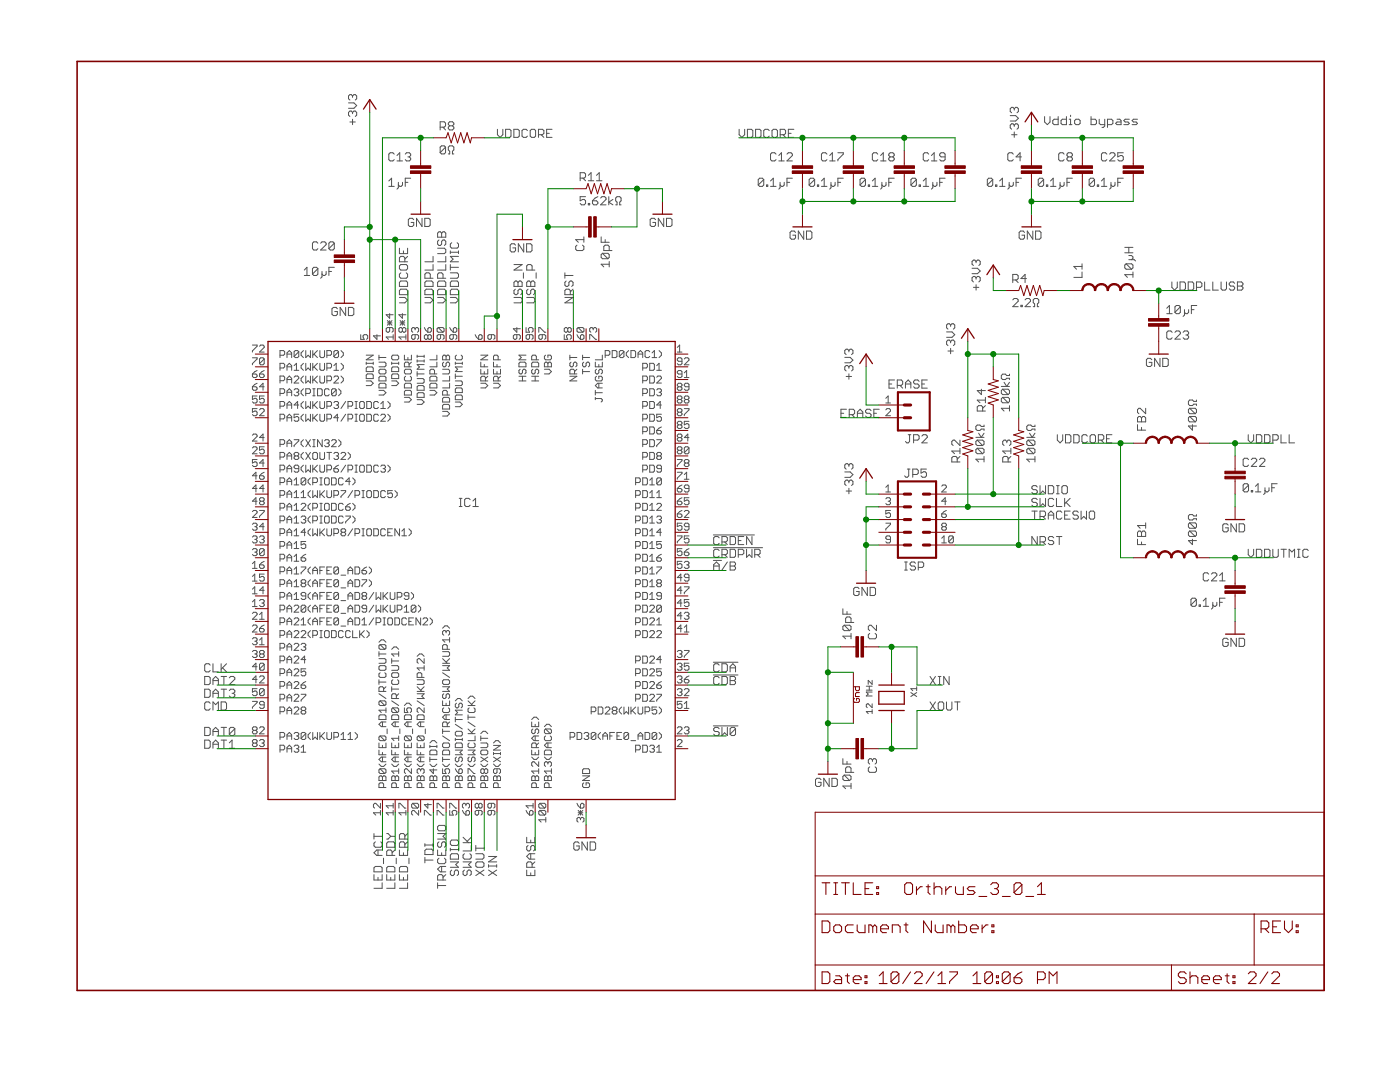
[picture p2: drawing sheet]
<svg xmlns="http://www.w3.org/2000/svg" width="279mm" height="216mm" viewBox="0 0 279 216" stroke-linecap="round" stroke-linejoin="round" font-family="sans-serif">
<g fill="none" stroke="#505050" stroke-width=".2">
<path d="M70.4 19.2v.2M70.4 19.2l-.3-.3h-.3l-.2 .3v.5l.2 .3M70.4 19.2l.2-.3h.3l.3 .3v.5l-.3 .3M69.6 20.5h1l.6 .6-.6 .5h-1M69.8 24.3h1.1M70.4 22.4v.3M70.4 23.8v1.1M70.4 22.4l-.3-.2h-.3l-.2 .2v.6l.2 .2M70.4 22.4l.2-.2h.3l.3 .2v.6l-.3 .2M77.6 37.2h1.1M77.6 36.1l.5-.5v1.6M78.7 30.8l-.3-.3h-.5l-.3 .3v1.1l.3 .2h.5l.3-.2"/>
<path d="M79.2 31l.6-.5v1.6M79.2 32.1h1.1M79.5 36.4v1.1l-.3 .2M80.3 36.4v.5l-.2 .3h-.3l-.3-.3M80.9 36.4h.5M80.9 30.8l.2-.3h.6l.3 .3v.2l-.3 .3M81.4 31.3h.3M81.7 31.3l.3 .3v.3l-.3 .2h-.6l-.2-.2M82 35.6h-1.1v1.6M87.8 25.4h.8l.3-.3v-.5l-.3-.3h-.8v1.6M88.4 25.4l.5 .5M88.9 29.4l-.3-.3h-.5l-.3 .3v1.1"/>
<path d="M88.9 29.4v1.1l-.3 .2h-.5l-.3-.2M88.9 29.4l-1.1 1.1M89.5 30.7h.2v-.5l-.2-.3v-.5l.2-.3h.6l.3 .3v.5l-.3 .3v.5h.3M89.7 25.1l-.2-.3v-.2l.2-.3h.6l.3 .3v.2l-.3 .3M89.7 25.1l-.2 .3v.3l.2 .2h.6l.3-.2v-.3l-.3-.3M89.7 25.1h.6M99.3 25.8v1.1l.5 .5 .6-.5v-1.1M100.9 25.8h.8l.3 .3v1.1l-.3 .2h-.8zM102.6 25.8h.8l.2 .3v1.1l-.2 .2h-.8zM105.3 26.1l-.3-.3h-.5l-.3 .3v1.1l.3 .2h.5l.3-.2M105.8 26.1l.3-.3h.5l.3 .3v1.1l-.3 .2h-.5l-.3-.2zM107.5 26.9h.8l.2-.3v-.5l-.2-.3h-.8v1.6"/>
<path d="M108 26.9l.5 .5M109.1 26.6h.5M110.2 25.8h-1.1v1.6h1.1M115.8 35.5h.8l.3-.2v-.6l-.3-.2h-.8v1.6M116.3 35.5l.6 .6M116.9 39.2h-1.1v.9l.5-.3h.3l.3 .3v.5l-.3 .3h-.5l-.3-.3M117.4 35l.6-.5v1.6M117.4 36.1h1.1M119 36.1h1.1M119 35l.6-.5v1.6M119.3 39.2l-.5 .3-.6 .6M119.9 39.5l.2-.3h.6l.2 .3v.3l-1 1.1h1"/>
<path d="M121.5 39.2v1.7M122.3 39.8l-.8 .5 .8 .6M147.5 25.8v1.1l.6 .5 .5-.5v-1.1M149.2 25.8h.8l.2 .3v1.1l-.2 .2h-.8zM150.8 25.8h.8l.3 .3v1.1l-.3 .2h-.8zM152.4 35.8l-.3-.2h-.5l-.3 .2v1.1M152.4 35.8v1.1l-.3 .3h-.5l-.3-.3M152.4 35.8l-1.1 1.1M153 36.9h.2v.3h-.2zM153.5 26.1l-.3-.3h-.5l-.3 .3v1.1l.3 .2h.5l.3-.2M153.8 37.2h1.1M153.8 36.1l.5-.5v1.6"/>
<path d="M154.1 26.1l.2-.3h.6l.3 .3v1.1l-.3 .2h-.6l-.2-.2zM154.9 30.8l-.3-.3h-.5l-.3 .3v1.1l.3 .2h.5l.3-.2M155.4 32.1h1.1M155.4 31l.6-.5v1.6M155.7 36.4v1.1l-.3 .2M155.7 26.9h.8l.3-.3v-.5l-.3-.3h-.8v1.6M156.3 26.9l.5 .5M156.5 36.4v.5l-.3 .3h-.2l-.3-.3M157.1 36.4h.5M157.1 30.8l.2-.3h.6l.2 .3v.2l-1 1.1h1M157.3 26.6h.6M158.1 35.6h-1v1.6"/>
<path d="M158.4 25.8h-1.1v1.6h1.1M162.6 35.8l-.3-.2h-.5l-.3 .2v1.1M162.6 35.8v1.1l-.3 .3h-.5l-.3-.3M162.6 35.8l-1.1 1.1M163.1 36.9h.3v.3h-.3zM163.9 37.2h1.1M163.9 36.1l.6-.5v1.6M165 30.8l-.2-.3h-.6l-.3 .3v1.1l.3 .2h.6l.2-.2M165.6 32.1h1.1M165.6 31l.5-.5v1.6M165.8 36.4v1.1l-.2 .2M166.7 36.4v.5l-.3 .3h-.3l-.3-.3"/>
<path d="M167.2 36.4h.6M167.2 30.5h1.1v.3l-1.1 1.1v.2M168.3 35.6h-1.1v1.6M172.7 35.8l-.2-.2h-.6l-.3 .2v1.1M172.7 35.8v1.1l-.2 .3h-.6l-.3-.3M172.7 35.8l-1.1 1.1M173.3 36.9h.2v.3h-.2zM174.1 37.2h1.1M174.1 36.1l.5-.5v1.6M175.2 30.8l-.3-.3h-.5l-.3 .3v1.1l.3 .2h.5l.3-.2M175.7 32.1h1.1M175.7 31l.6-.5v1.6"/>
<path d="M176 36.4v1.1l-.3 .2M176.8 36.4v.5l-.2 .3h-.3l-.3-.3M177.4 36.4h.5M177.7 31.3l-.3-.3v-.2l.3-.3h.5l.3 .3v.2l-.3 .3M177.7 31.3l-.3 .3v.3l.3 .2h.5l.3-.2v-.3l-.3-.3M177.7 31.3h.5M178.5 35.6h-1.1v1.6M182.9 35.8l-.3-.2h-.5l-.3 .2v1.1M182.9 35.8v1.1l-.3 .3h-.5l-.3-.3M182.9 35.8l-1.1 1.1M183.4 36.9h.3v.3h-.3zM184.3 37.2h1"/>
<path d="M184.3 36.1l.5-.5v1.6M185.3 30.8l-.2-.3h-.6l-.2 .3v1.1l.2 .2h.6l.2-.2M185.9 31l.5-.5v1.6M185.9 32.1h1.1M186.2 36.4v1.1l-.3 .2M187 36.4v.5l-.3 .3h-.3l-.2-.3M187.5 36.4h.6M188.6 35.6h-1.1v1.6M188.6 31.3h-.8l-.3-.3v-.2l.3-.3h.5l.3 .3v1.1l-.3 .2h-.5l-.3-.2M198.1 35.8l-.3-.2h-.5l-.3 .2v1.1M198.1 35.8v1.1l-.3 .3h-.5l-.3-.3M198.1 35.8l-1.1 1.1"/>
<path d="M198.7 36.9h.2v.3h-.2zM199.5 37.2h1.1M199.5 36.1l.5-.5v1.6M201.4 36.4v1.1l-.3 .2M201.6 23.1h1.1l.5 .5-.5 .6h-1.1M201.9 26.9h1.1M202.2 36.4v.5l-.2 .3h-.3l-.3-.3M202.2 30.8l-.2-.3h-.6l-.3 .3v1.1l.3 .2h.6l.2-.2M202.4 21.7v.3M202.4 25v.2M202.4 26.3v1.1M202.4 25l-.2-.3h-.3l-.3 .3v.5l.3 .3"/>
<path d="M202.4 21.7l-.2-.3h-.3l-.3 .3v.5l.3 .3M202.4 25l.3-.3h.3l.2 .3v.5l-.2 .3M202.4 21.7l.3-.3h.3l.2 .3v.5l-.2 .3M202.8 36.4h.5M203.9 35.6h-1.1v1.6M203.9 31.3h-1.1l.8-.8v1.6M208.3 35.8l-.3-.2h-.5l-.3 .2v1.1M208.3 35.8v1.1l-.3 .3h-.5l-.3-.3M208.3 35.8l-1.1 1.1M208.5 23.3v1l.5 .6 .5-.6v-1M208.8 36.9h.3v.3h-.3zM209.7 37.2h1"/>
<path d="M209.7 36.1l.5-.5v1.6M211.2 23.3v1.6h-.8l-.3-.3v-.5l.3-.3h.8M211.6 36.4v1.1l-.3 .2M212.4 36.4v.5l-.3 .3h-.3l-.2-.3M212.4 30.8l-.3-.3h-.5l-.3 .3v1.1l.3 .2h.5l.3-.2M212.8 23.3v1.6h-.8l-.2-.3v-.5l.2-.3h.8M212.9 36.4h.6M213.2 31.3l-.3-.3v-.2l.3-.3h.5l.3 .3v.2l-.3 .3M213.2 31.3l-.3 .3v.3l.3 .2h.5l.3-.2v-.3l-.3-.3M213.2 31.3h.5M213.4 24.9h.5M213.4 23.8h.3v1.1"/>
<path d="M213.7 23v.3M214 35.6h-1.1v1.6M214.7 23.8h.6l.3 .3v.5l-.3 .3h-.6l-.2-.3v-.5zM217.7 23.3v1.6h.9l.2-.3v-.5l-.2-.3h-.9M218.4 35.8l-.2-.2h-.6l-.2 .2v1.1M218.4 35.8v1.1l-.2 .3h-.6l-.2-.3M218.4 35.8l-1 1.1M219 36.9h.3v.3h-.3zM219.4 23.8v.8l.2 .3h.9M219.8 37.2h1.1M219.8 36.1l.5-.5v1.6M220.5 23.8v1.3l-.3 .3h-.3"/>
<path d="M220.9 30.8l-.3-.3h-.5l-.3 .3v1.1l.3 .2h.5l.3-.2M221 24.9h.8l.3-.3v-.5l-.3-.3h-.8v1.6M221.4 30.8l.3-.3h.6l.2 .3v.2l-1.1 1.1h1.1M221.7 36.4v1.1l-.3 .2M222.5 36.4v.5l-.2 .3h-.3l-.3-.3M222.9 23.8h.6l.2 .3v.8h-.8l-.2-.3 .2-.3h.8M223.1 36.4h.5M224.2 35.6h-1.1v1.6M224.2 30.5h-1.1v.8l.5-.3h.3l.3 .3v.6l-.3 .2h-.5l-.3-.2M225.4 23.8h-.8l-.3 .3 .3 .2h.5l.3 .3-.3 .3h-.8M227 23.8h-.8l-.3 .3 .3 .2h.5l.3 .3-.3 .3h-.8M60.7 53.9l.6-.6v1.7"/>
<path d="M60.7 55h1.1M63.4 53.6v1.1l-.2 .3h-.6l-.2-.3M63.4 48.5l-.2-.2h-.6l-.2 .2v1.1l.2 .3h.6l.2-.3M63.4 53.6l-.2-.3h-.6l-.2 .3v1.1M63.4 53.6l-1 1.1M64 48.5l.3-.2h.5l.3 .2v.3l-1.1 1.1h1.1M64.3 54.2v1l-.3 .3M65.1 54.2v.5l-.3 .3h-.3l-.2-.3M65.6 54.2h.6M66.7 53.3h-1.1v1.7M66.7 48.5l-.3-.2h-.5l-.3 .2v1.1M66.7 48.5v1.1l-.3 .3h-.5l-.3-.3"/>
<path d="M66.7 48.5l-1.1 1.1M79.7 53.1l.3-.3h1.1l.2 .3v.5l-.2 .3h-1.1l-.3-.3zM79.7 58l.3-.3h1.1l.2 .3v.8h-1.6zM79.7 49.5v1.1h1.6v-1.1M79.7 59.4h1.1l.5 .5-.5 .5h-1.1M80 54.4l-.3 .3v.5l.3 .3h1.1l.2-.3v-.5l-.2-.3M80 56.1h1.1l.2 .2v.8h-1.6v-.8zM80.5 50.1v.5M80.8 52.2v-.8l-.3-.2h-.5l-.3 .2v.8h1.6M81.3 51.2l-.5 .5M82.6 43.8l-.3-.2h-.5l-.3 .2v1.1l.3 .3h.5l.3-.3v-.5h-.6M84.2 43.6v1.6l-1.1-1.6v1.6"/>
<path d="M84.8 43.6h.8l.3 .2v1.1l-.3 .3h-.8zM84.8 58l.3-.3h1l.3 .3v.8h-1.6zM84.8 59.4h1.1l.5 .5-.5 .5h-1.1M85.1 56.1h1l.3 .2v.8h-1.6v-.8zM85.9 55.5v-.8l-.3-.3h-.5l-.3 .3v.8h1.6M86.4 52.8v1.1h-1.6M86.4 51.2v1h-1.6M87.3 46.5l.3-.3h.3l.2 .3 .3-.3h.3l.3 .3v.8h-1.7zM87.3 58l.3-.3h1.1l.3 .3v.8h-1.7zM87.3 59.4h1.1l.6 .5-.6 .5h-1.1M87.3 49.5h1.4l.3 .3v.5l-.3 .3h-1.4M87.6 47.9l-.3 .3v.5l.3 .3h.3l.2-.3v-.5l.3-.3h.3l.3 .3v.5l-.3 .3"/>
<path d="M87.6 56.1h1.1l.3 .2v.8h-1.7v-.8zM88.1 46.5v.8M88.4 55.5v-.8l-.3-.3h-.5l-.3 .3v.8h1.7M89 52.8v1.1h-1.7M89 51.2v1h-1.7M89.9 53.3h1.6M89.9 58l.2-.3h1.1l.3 .3v.8h-1.6zM89.9 59.4h1.1l.5 .5-.5 .5h-1.1M89.9 54.4h1.3l.3 .3v.5l-.3 .3h-1.3M89.9 50.1v.5M89.9 52.8v1.1M89.9 50.3h1.6"/>
<path d="M90.1 56.1h1.1l.3 .2v.8h-1.6v-.8zM90.1 48.4l-.2 .3v.6l.2 .2h1.1l.3-.2v-.6l-.3-.3M91.5 51.2h-1.6l.5 .5-.5 .5h1.6M91.5 50.1v.5M102.6 59.4h1.3l.3 .2v.6l-.3 .2h-1.3M102.6 52.8h1.6l-1.6 1.1h1.6M102.8 56.1h.3l.3 .2 .3-.2h.2l.3 .2v.8h-1.6v-.8zM102.8 57.7l-.2 .3v.5l.2 .3h.3l.3-.3v-.5l.3-.3h.2l.3 .3v.5l-.3 .3M102.9 48.9l-.3-.3h-.5l-.3 .3v1.1l.3 .3h.5l.3-.3v-.5h-.6M103.4 56.3v.8M104.5 54.4v1.1M104.5 48.6v1.7l-1.1-1.7v1.7"/>
<path d="M105.1 48.6h.8l.3 .3v1.1l-.3 .3h-.8zM105.1 59.4h1.4l.2 .2v.6l-.2 .2h-1.4M105.4 56.1h.2l.3 .2 .3-.2h.3l.2 .2v.8h-1.6v-.8zM105.4 57.7l-.3 .3v.5l.3 .3h.2l.3-.3v-.5l.3-.3h.3l.2 .3v.5l-.2 .3M105.9 56.3v.8M106.2 53.9v-.8l-.3-.3h-.5l-.3 .3v.8h1.6M107 54.4v1.1M112.7 55h1.7M112.7 59.4h1.7l-1.7 1h1.7M112.7 54.4v1.1M113 56.1l-.3 .2v.6l.3 .2h.3l.2-.2v-.6l.3-.2h.3l.3 .2v.6l-.3 .2M113.8 58.8v-.8l-.3-.3h-.5l-.3 .3v.8h1.7"/>
<path d="M114.4 57.7l-.6 .6M115.1 48.9l-.2 .3v.5l.2 .3h1.1l.3-.3v-.5l-.3-.3M116.5 47.3v1M116.5 47.8h-1.6l.5 .5M117.4 40.6h.3v.3h-.3zM118.2 40.1h.8l.3 .2v.3l-.3 .3h-.5l-.3-.3zM120 47.3v1h1.6M120.2 50.5h1.1l.3 .3v.6l-.3 .2M120.2 50.5l-.2 .3v.6l.2 .2h1.1M120.2 50.5l1.1 1.1M120.8 47.8v.5M121.6 52.7h-1.6l.5 .6"/>
<path d="M121.6 50v-.8l-.3-.3h-.5l-.3 .3v.8h1.6M121.6 52.2v1.1M122.9 40.9h.2v-.6l-.2-.2v-.6l.2-.3h.6l.3 .3v.6l-.3 .2v.6h.3M130.8 43.8l-.2-.2h-.6l-.2 .2v1.1l.2 .3h.6l.2-.3v-.5h-.5M132.5 43.6v1.6l-1.1-1.6v1.6M133 43.6h.8l.3 .2v1.1l-.3 .3h-.8zM158.8 46.4l-.3-.3h-.6l-.2 .3v1.1l.2 .2h.6l.3-.2v-.6h-.6M160.4 46.1v1.6l-1.1-1.6v1.6M161 46.1h.8l.2 .3v1.1l-.2 .2h-.8zM194 53.5h1.1l.5 .6-.5 .5h-1.1M194.3 57.3h1M194.8 52.2l.3-.3h.2l.3 .3v.5l-.3 .3"/>
<path d="M194.8 55.4l-.3-.2h-.2l-.3 .2v.6l.3 .3M194.8 52.2v.2M194.8 55.4v.3M194.8 56.8v1.1M194.8 52.2l-.3-.3h-.2l-.3 .3v.5l.3 .3M194.8 55.4l.3-.2h.2l.3 .2v.6l-.3 .3M202.1 59.8l.3-.2h.5l.3 .2v.3l-1.1 1.1h1.1M202.1 55.9h.8l.3-.3v-.6l-.3-.2h-.8v1.6M202.7 55.9l.5 .5M204.5 46.4l-.3-.3h-.5l-.3 .3v1.1l.3 .2h.5l.3-.2v-.6h-.6M204.6 59.8l.3-.2h.5l.3 .2v.3l-1.1 1.1h1.1M204.9 55.6h-1.1l.8-.8v1.6"/>
<path d="M206.1 46.1v1.6l-1.1-1.6v1.6M206.7 46.1h.8l.3 .3v1.1l-.3 .2h-.8zM215.9 54.3v1.1h-1.6M215.9 52.6v1.1M215.9 53.2h-1.6l.5 .5M224.5 50.4h1.6M224.5 49.4h1.6M224.7 52.6l1.1 1.1M224.7 52.6h1.1l.3 .3v.5l-.3 .3M224.7 52.6l-.2 .3v.5l.2 .3h1.1M225.3 51h.5l.3 .3v.2l-.3 .3M225.3 51.8h1.1l.2 .3"/>
<path d="M225.3 49.4v1M226.1 54.8h-1.6l.5 .6M226.1 54.3v1.1M233.9 56.3v1l.5 .6 .5-.6v-1M235.5 56.3h.8l.3 .2v1.1l-.3 .3h-.8zM237.1 56.3h.9l.2 .2v1.1l-.2 .3h-.9zM238.8 57.3h.8l.3-.2v-.6l-.3-.2h-.8v1.6M240.4 56.3v1.6h1.1M242 56.3v1.6h1.1M243.7 56.3v1.3l.2 .3h.6l.3-.3v-1.3M246.4 56.5l-.3-.2h-.5l-.3 .2v.3l.3 .3h.5l.3 .2v.3l-.3 .3h-.5l-.3-.3M247 56.3h.8l.3 .2v.3l-.3 .3 .3 .2v.3l-.3 .3h-.8z"/>
<path d="M247 57.1h.8M50.4 74.6h.7l.2 .3v.2l-.2 .2h-.5l-.2-.2zM50.4 77.2h.7l.2 .2v.2l-.2 .3h-.5l-.2-.3zM50.4 68.9h.9v.2l-.9 .9v.3M50.4 71.4h.9v.2l-.9 1v.2M51.3 79h-.9v.7l.7-.2 .2 .2v.5l-.2 .2h-.5l-.2-.2M51.3 73.9l-.9 .7M51.3 76.5l-.9 .7M51.8 74.6h.7l.2 .3v.2l-.2 .2h-.5l-.2-.2zM51.8 69.1l.2-.2h.5l.2 .2v.2l-.9 1h.9M52.7 71.6v1l-.2 .2h-.5l-.2-.2M52.7 79h-.9v.7l.7-.2 .2 .2v.5l-.2 .2h-.5l-.2-.2"/>
<path d="M52.7 71.6l-.2-.2h-.5l-.2 .2v1M52.7 71.6l-.9 1M52.7 73.9l-.9 .7M52.7 77.2h-.9l.7-.7v1.4M55.9 70.9h.7l.2-.2v-.5l-.2-.2h-.7v1.4M55.9 73.4h.7l.2-.2v-.5l-.2-.2h-.7v1.4M55.9 76h.7l.2-.3v-.4l-.2-.3h-.7v1.4M55.9 78.5h.7l.2-.2v-.5l-.2-.2h-.7v1.4M57.3 75.7h.9M57.3 71.4v-1l.4-.4 .5 .4v1M57.3 73.9v-.9l.4-.5 .5 .5v.9M57.3 76.4v-.9l.4-.5 .5 .5v.9"/>
<path d="M57.3 79v-1l.4-.4 .5 .4v1M57.3 70.7h.9M57.3 73.2h.9M57.3 78.3h.9M58.7 75.3l.2-.3h.5l.2 .3v.2l-.9 .9h.9M58.7 77.8l.2-.2h.5l.2 .2v.2l-.2 .3M58.7 73l.5-.5v1.4M58.7 73.9h.9M59.2 78.3h.2M59.4 78.3l.2 .2v.2l-.2 .3h-.5l-.2-.3M59.6 70.2v.9l-.2 .3h-.5l-.2-.3M59.6 70.2l-.2-.2h-.5l-.2 .2v.9"/>
<path d="M59.6 70.2l-.9 .9M60.6 72.5l-.5 .5v.4l.5 .5M60.6 70l-.5 .4v.5l.5 .5M60.6 75l-.5 .5v.5l.5 .4M60.6 77.6l-.5 .4v.5l.5 .5M61 70v1.4l.5-.5 .5 .5v-1.4M61 72.5v1.4l.5-.5 .5 .5v-1.4M61 75v1.4l.5-.4 .5 .4v-1.4M61 78.5h.7l.3-.2v-.5l-.3-.2h-.7v1.4M62.4 70v1.4M62.4 72.5v1.4M62.4 75v1.4"/>
<path d="M62.4 77.6h.5M62.4 79h.5M62.7 73.2l.7 .7M62.7 70.7l.7 .7M62.7 75.7l.7 .7M62.7 77.6v1.4M63.4 70l-1 .9M63.4 72.5l-1 .9M63.4 75l-1 1M63.4 77.6h.7l.2 .2v.9l-.2 .3h-.7zM63.8 70v1.1l.3 .3h.4l.3-.3v-1.1M63.8 72.5v1.2l.3 .2h.4l.3-.2v-1.2"/>
<path d="M63.8 75v1.2l.3 .2h.4l.3-.2v-1.2M65.2 70.9h.7l.3-.2v-.5l-.3-.2h-.7v1.4M65.2 73.4h.7l.3-.2v-.5l-.3-.2h-.7v1.4M65.2 76h.7l.3-.3v-.4l-.3-.3h-.7v1.4M65.7 77.8l-.2-.2h-.5l-.2 .2v.9l.2 .3h.5l.2-.3M66.6 75.3l.3-.3h.4l.3 .3v.2l-1 .9h1M66.6 73.9h1M66.6 73l.5-.5v1.4M67.1 77.8l-.2-.2h-.5l-.2 .2v.9M67.1 77.8v.9l-.2 .3h-.5l-.2-.3M67.1 77.8l-.9 .9M67.3 61.6l-.2-.3h-.6l-.2 .3v1.1l.2 .3h.6l.2-.3v-.5h-.5"/>
<path d="M67.6 70.2l-.3-.2h-.4l-.3 .2v.9M67.6 70.2v.9l-.3 .3h-.4l-.3-.3M67.6 70.2l-1 .9M67.6 77.6l.4 .4v.5l-.4 .5M68.1 72.5l.4 .5v.4l-.4 .5M68.1 70l.4 .4v.5l-.4 .5M68.1 75l.4 .5v.5l-.4 .4M69 61.3v1.7l-1.1-1.7v1.7M69.5 61.3h.8l.3 .3v1.1l-.3 .3h-.8zM72 66.8v.9h.7l-.2-.5v-.2l.2-.2h.5l.2 .2v.5l-.2 .2M73.1 72.5h1.4M73.1 76h.9l.5 .5-.5 .4h-.9"/>
<path d="M73.1 74.8l.2-.2h1l.2 .2v.7h-1.4zM73.1 72.3v.4M73.1 70.9h1.4l-1.4 .9h1.4M73.3 73.2h1l.2 .2v.7h-1.4v-.7zM74.5 72.3v.4M75.2 66.8v.9l-.7-.7h1.4M75.6 71.3h1.4M75.6 72.3h1.2l.2 .2v.5l-.2 .2h-1.2M75.6 75.3l.3-.2h.9l.2 .2v.7h-1.4zM75.6 77.9h1l.4 .5-.4 .4h-1M75.6 73.9l.3-.2h.9l.2 .2v.5l-.2 .2h-.9l-.3-.2zM75.6 70.9v.9"/>
<path d="M75.9 76.5h.9l.2 .2v.7h-1.4v-.7zM77.3 64l.9 .9M77.3 64.4h.9M77.8 65.4v.7l-.3 .2h-.2l-.2-.2v-.5l.2-.2h.9l.3 .2v.5l-.3 .2M77.8 62.6v.9l-.7-.7h1.4M77.8 64v.9M78.2 72.5h1.4M78.2 76h.9l.5 .5-.5 .4h-.9M78.2 72.3v.4M78.2 64l-.9 .9M78.4 73.2h.9l.3 .2v.7h-1.4v-.7zM78.4 70.9h.9l.3 .2v.5l-.3 .2h-.9l-.2-.2v-.5z"/>
<path d="M78.4 74.6h.9l.3 .2v.7h-1.4v-.7zM78.5 66.8v.9M78.5 67.2h-1.4l.4 .5M79.6 72.3v.4M79.8 64.4h1M79.8 64l1 .9M80.3 65.6l-.2-.2h-.3l-.2 .2v.5l.2 .2h.3l.2-.2M80.3 62.6v.9l-.7-.7h1.4M80.3 64v.9M80.3 65.6v.5M80.3 65.6l.2-.2h.3l.2 .2v.5l-.2 .2h-.3l-.2-.2M80.7 79.3h.9l.5 .5-.5 .4h-.9"/>
<path d="M80.7 73.9l.2-.2h1l.2 .2v.5l-.2 .2h-1l-.2-.2zM80.7 70.9v.9h1.4v-.9M80.8 64l-1 .9M80.9 75.1l-.2 .2v.5l.2 .2h1l.2-.2v-.5l-.2-.2M80.9 77.9h1l.2 .2v.7h-1.4v-.7zM80.9 76.5h1l.2 .2v.7h-1.4v-.7zM81 66.8v.9M81 67.2h-1.4l.5 .5M81.4 71.3v.5M81.6 73.2v-.7l-.2-.2h-.5l-.2 .2v.7h1.4M82.1 72.3l-.5 .4M82.8 66.8v.7l-.2 .2h-.2l-.3-.2v-.5l.3-.2h.9l.2 .2v.5l-.2 .2"/>
<path d="M82.8 65.6l-.2-.2h-.2l-.3 .2v.5l.3 .2M82.8 65.6l.3-.2h.2l.2 .2v.5l-.2 .2M82.8 65.6v.2M83.2 77.2l.3-.3h.9l.2 .3v.7h-1.4zM83.2 79.8h1l.4 .4-.4 .5h-1M83.2 70.9v.4M83.2 71.8v.5M83.2 74.1v1M83.2 75.5h1.2l.2 .3v.4l-.2 .3h-1.2M83.2 74.6h1.4M83.2 72h1.4M83.2 71.1h1.4"/>
<path d="M83.5 78.4h.9l.2 .2v.7h-1.4v-.7zM84.6 70.9v.4M84.6 71.8v.5M84.6 72.7h-1.4l.5 .5-.5 .5h1.4M84.7 65.4l.7 .9M85.4 67l-.2-.2h-.3l-.2 .2v.5l.2 .2h.3l.2-.2M85.4 65.6l.2-.2h.3l.2 .2v.5l-.2 .2h-.5zM85.4 67v.5M85.4 67l.2-.2h.3l.2 .2v.5l-.2 .2h-.3l-.2-.2M85.8 77.9h.9l.5 .5-.5 .4h-.9M86 75.1h1l.2 .2v.7h-1.4v-.7zM86 76.5h1l.2 .2v.7h-1.4v-.7z"/>
<path d="M86.7 74.6v-.7l-.2-.2h-.5l-.2 .2v.7h1.4M87.2 72.3v.9h-1.4M87.2 70.9v.9h-1.4M87.5 65.4h.9l.2 .2v.5l-.2 .2M87.5 65.4l-.3 .2v.5l.3 .2h.9M87.5 65.4l.9 .9M87.9 66.8v.7l-.2 .2h-.2l-.3-.2v-.5l.3-.2h.9l.2 .2v.5l-.2 .2M88.3 71.1l.3-.2h.2l.2 .2 .3-.2h.2l.2 .2v.7h-1.4zM88.3 73.7h1.2l.2 .2v.5l-.2 .2h-1.2M88.6 79.3h.9l.2 .2v.7h-1.4v-.7zM88.6 72.3l-.3 .2v.5l.3 .2h.2l.2-.2v-.5l.3-.2h.2l.2 .2v.5l-.2 .2M89 71.1v.7"/>
<path d="M89.3 78.8v-.7l-.3-.2h-.4l-.3 .2v.7h1.4M89.7 75.1v.9h-1.4M89.7 76.5v.9h-1.4M89.7 65.4l.8 .9M90.5 66.8v.7l-.3 .2h-.2l-.3-.2v-.5l.3-.2h.9l.3 .2v.5l-.3 .2M90.5 65.6l.2-.2h.2l.3 .2v.5l-.3 .2h-.4zM90.9 72.5h1.4M90.9 76h1.1l.3 .2v.5l-.3 .2h-1.1M90.9 72.3v.4M90.9 74.6v.9M90.9 75.1h1.4M91.1 70.9l-.2 .2v.5l.2 .2h.9l.3-.2v-.5l-.3-.2"/>
<path d="M91.1 77.4h.9l.3 .2v.7h-1.4v-.7zM91.1 78.8h.9l.3 .3v.7h-1.4v-.7zM92.3 73.2h-1.4l.4 .5-.4 .4h1.4M92.3 72.3v.4M94.8 66.8l.7 .9M95.5 67l.3-.2h.2l.2 .2v.5l-.2 .2h-.5zM95.9 72.3v.9h1.4M95.9 73.7v.9h1.4v-.9M95.9 76.5h1l.4 .4-.4 .5h-1M95.9 70.9h1.4l-1.4 .9h1.4M96.6 72.7v.5M96.6 74.1v.5"/>
<path d="M96.9 76v-.7l-.3-.2h-.4l-.3 .2v.7h1.4M97.3 75.1l-.4 .4M98.1 66.8v.7l-.3 .2h-.2l-.2-.2v-.5l.2-.2h.9l.3 .2v.5l-.3 .2M98.5 72.3v.9h1.4M98.5 73.7v.9h1.4v-.9M98.5 76.5h.9l.5 .4-.5 .5h-.9M99.2 72.7v.5M99.2 74.1v.5M99.4 76v-.7l-.2-.2h-.5l-.2 .2v.7h1.4M99.4 71.8v-.7l-.2-.2h-.5l-.2 .2v.7h1.4M99.9 75.1l-.5 .4M103.1 66.8v.7l-.2 .2h-.2l-.3-.2v-.5l.3-.2h.9l.2 .2v.5l-.2 .2"/>
<path d="M103.1 65.4v.9l-.7-.7h1.4M103.6 72.5l.2-.2h.9l.3 .2v.7h-1.4zM103.6 76h1.4M103.6 75.1h1.4M103.8 73.7l-.2 .2v.5l.2 .2h.2l.3-.2v-.5l.2-.2h.2l.3 .2v.5l-.3 .2M104.3 75.1v.9M105 70.9h-1.4l.4 .4-.4 .5h1.4M105 65.4v.9h.7l-.2-.7 .2-.2h.5l.2 .2v.5l-.2 .2M105.7 66.8v.7l-.2 .2h-.3l-.2-.2v-.5l.2-.2h1l.2 .2v.5l-.2 .2M106.1 72.5l.2-.2h1l.2 .2v.7h-1.4zM106.1 76h1.4M106.1 75.1h1.4"/>
<path d="M106.3 73.7l-.2 .2v.5l.2 .2h.3l.2-.2v-.5l.2-.2h.3l.2 .2v.5l-.2 .2M106.8 75.1v.9M107 71.8v-.7l-.2-.2h-.5l-.2 .2v.7h1.4M107.5 66.3v-.9h.3l.9 .9h.2M108.2 66.8v.7l-.2 .2h-.2l-.3-.2v-.5l.3-.2h.9l.2 .2v.5l-.2 .2M108.6 72.5l.3-.2h.2l.2 .2 .3-.2h.2l.2 .2v.7h-1.4zM108.6 73.7h1l.4 .4-.4 .5h-1M108.9 70.9l-.3 .2v.5l.3 .2h.9l.2-.2v-.5l-.2-.2h-.5v.4M109.3 72.5v.7M112.6 66.8v.9h.7l-.2-.7 .2-.2h.5l.2 .2v.5l-.2 .2M113.3 65.6l.2-.2h.3l.2 .2v.5l-.2 .2h-.3l-.2-.2M113.3 65.6l-.2-.2h-.3l-.2 .2v.5l.2 .2h.3l.2-.2"/>
<path d="M113.3 65.6v.5M113.7 71.3h1.4M113.7 75.1h1.4l-1.4 .9h1.4M113.7 70.9v.9M114 72.3l-.3 .2v.5l.3 .2h.2l.2-.2v-.5l.3-.2h.2l.2 .2v.5l-.2 .2M114.7 74.6v-.7l-.3-.2h-.4l-.3 .2v.7h1.4M115.1 73.7l-.4 .4M115.1 66.8l.7 .9M115.4 65.4l-.3 .2v.5l.3 .2h.9M115.4 65.4h.9l.2 .2v.5l-.2 .2M115.4 65.4l.9 .9M115.8 67l.3-.2h.2l.2 .2v.5l-.2 .2h-.5z"/>
<path d="M116.3 71.3h1.4M116.3 74.1h1.4M116.3 70.9v.9M116.3 73.7v.9M116.5 72.3l-.2 .2v.5l.2 .2h.2l.3-.2v-.5l.2-.2h.2l.3 .2v.5l-.3 .2M117.7 67.7v-.9h.2l1 .9h.2M118.4 65.6l-.2-.2h-.3l-.2 .2v.5l.2 .2M118.4 65.6l.2-.2h.3l.2 .2v.5l-.2 .2M118.4 65.6v.2M118.8 72.3v.9h1.4v-.9M118.8 79.5h1.2l.2 .3v.2l-.2 .2M118.8 78.4h1.4"/>
<path d="M118.8 77.9v.9M118.8 79.3v.5M119 75.1l-.2 .2v.5l.2 .2h1l.2-.2v-.5l-.2-.2h-.5v.4M119 73.7l-.2 .2v.5l.2 .2h.3l.2-.2v-.5l.2-.2h.3l.2 .2v.5l-.2 .2M119.5 72.7v.5M119.5 76.5v.9M120.2 76.5h-.9l-.5 .4 .5 .5h.9M120.2 70.9v.9h-1.4M120.8 70.9h.7l.2-.2v-.5l-.2-.2h-.7v1.4M122.2 70h.7l.2 .2v.9l-.2 .3h-.7zM124.5 70.2l-.2-.2h-.5l-.2 .2v.9M124.5 70.2v.9l-.2 .3h-.5l-.2-.3"/>
<path d="M124.5 70.2l-.9 .9M125.5 70l-.5 .4v.5l.5 .5M125.9 70h.7l.3 .2v.9l-.3 .3h-.7zM127.3 70.7h1M127.3 71.4v-1l.5-.4 .5 .4v1M128.3 78.5h.7l.2-.2v-.5l-.2-.2h-.7v1.4M128.3 73.4h.7l.2-.2v-.5l-.2-.2h-.7v1.4M128.3 76h.7l.2-.3v-.4l-.2-.3h-.7v1.4M129.7 70.2l-.3-.2h-.4l-.3 .2v.9l.3 .3h.4l.3-.3M129.7 72.5h.7l.2 .2v1l-.2 .2h-.7zM129.7 75h.7l.2 .3v.9l-.2 .2h-.7zM129.7 77.6h.7l.2 .2v.9l-.2 .3h-.7z"/>
<path d="M130.1 71.4h1M130.1 70.4l.5-.4v1.4M131.1 75.3l.2-.3h.5l.2 .3v.2l-.9 .9h.9M131.1 73l.4-.5v1.4M131.1 73.9h.9M131.1 77.8l.2-.2h.5l.2 .2v.2l-.2 .3M131.5 78.3h.3M131.5 70l.5 .4v.5l-.5 .5M131.8 78.3l.2 .2v.2l-.2 .3h-.5l-.2-.3M135.2 70.3h.9M135.2 69.3l.4-.4v1.4M135.4 77.2l-.2 .2v.2l.2 .3h.5l.2-.3v-.2l-.2-.2"/>
<path d="M135.4 77.2h.5M135.4 79.7l-.2-.2v-.3l.2-.2h.5l.2 .2v.3l-.2 .2M135.4 79.7l-.2 .2v.3l.2 .2h.5l.2-.2v-.3l-.2-.2M135.4 77.2l-.2-.3v-.2l.2-.2h.5l.2 .2v.2l-.2 .3M135.4 79.7h.5M136.1 74.6h-.7l-.2-.2v-.2l.2-.3h.5l.2 .3v.9l-.2 .2h-.5l-.2-.2M136.1 72.1h-.7l-.2-.2v-.3l.2-.2h.5l.2 .2v1l-.2 .2h-.5l-.2-.2M136.6 71.6l.2-.2h.5l.2 .2v.3l-.9 .9h.9M136.6 75.3h.9M136.6 74.4l.4-.5v1.4M136.8 79.7l-.2 .2v.3l.2 .2h.5l.2-.2v-.3l-.2-.2M136.8 79.7l-.2-.2v-.3l.2-.2h.5l.2 .2v.3l-.2 .2"/>
<path d="M136.8 79.7h.5M137.5 77.2h-.7l-.2-.3v-.2l.2-.2h.5l.2 .2v.9l-.2 .3h-.5l-.2-.3M168.6 71.3h1.1l.5 .6-.5 .5h-1.1M168.9 75.1h1M169.4 69.9v.3M169.4 73.2v.3M169.4 74.6v1.1M169.4 73.2l-.3-.3h-.2l-.3 .3v.6l.3 .2M169.4 69.9l-.3-.2h-.2l-.3 .2v.6l.3 .3M169.4 73.2l.3-.3h.2l.3 .3v.6l-.3 .2M169.4 69.9l.3-.2h.2l.3 .2v.6l-.3 .3M176.8 79.5l.4-.5v1.4"/>
<path d="M177.4 76.6h.6M178.5 75.8h-1.1v1.6h1.1M179.1 76.9h.8l.2-.3v-.5l-.2-.3h-.8v1.6M179.6 76.9l.5 .5M180.7 76.6h1.1M180.7 77.4v-1l.6-.6 .5 .6v1M183.4 76.1l-.2-.3h-.6l-.3 .3v.3l.3 .2h.6l.2 .3v.3l-.2 .2h-.6l-.3-.2M184 76.6h.5M185.1 75.8h-1.1v1.6h1.1M188.9 66.2h1.1l.5 .6-.5 .5h-1.1M189.2 70h1.1M189.7 64.9l-.2-.3h-.3l-.3 .3v.5l.3 .3"/>
<path d="M189.7 68.1l.3-.2h.3l.2 .2v.6l-.2 .3M189.7 64.9v.2M189.7 68.1v.3M189.7 69.5v1.1M189.7 68.1l-.2-.2h-.3l-.3 .2v.6l.3 .3M189.7 64.9l.3-.3h.3l.2 .3v.5l-.2 .3M195.9 77.7v1l-.9-.8h1.7M196.7 79.8h-1.7l.6 .6M196.7 79.3v1.1M199.8 77.1h1.7M200.1 77.7h1.1l.3 .2v.6l-.3 .2M200.1 79.3h1.1l.3 .3v.5l-.3 .3"/>
<path d="M200.1 79.3l-.3 .3v.5l.3 .3h1.1M200.1 77.7l-.3 .2v.6l.3 .2h1.1M200.1 79.3l1.1 1.1M200.1 77.7l1.1 1M200.4 76.3l.5 .8 .6-.8M201.5 74.7v.2h-.6l-.3-.2h-.5l-.3 .2v.6l.3 .2h.5l.3-.2h.6v.2M203.8 60.9h.2v.3h-.2zM206.2 61.2h.3v-.6l-.3-.2v-.6l.3-.2h.5l.3 .2v.6l-.3 .2v.6h.3M229.9 71.8l-.3-.3h-.5l-.3 .3v1.1l.3 .2h.5l.3-.2v-.6h-.6M231.5 71.5v1.6l-1.1-1.6v1.6M232.1 71.5h.8l.3 .3v1.1l-.3 .2h-.8zM232.9 61.5l.5-.5v1.6"/>
<path d="M232.9 62.6h1M233.9 66.3l-.2-.3h-.6l-.2 .3v1.1l.2 .3h.6l.2-.3M234.5 66.3l.3-.3h.5l.3 .3v.3l-1.1 1.1h1.1M235.6 61.2l-1.1 1.1M235.6 61.2v1.1l-.3 .3h-.5l-.3-.3M235.6 61.2l-.3-.2h-.5l-.3 .2v1.1M236.1 66.3l.3-.3h.5l.3 .3v.3l-.3 .2M236.4 61.8v1.1l-.3 .2M236.7 66.8h.2M236.9 66.8l.3 .3v.3l-.3 .3h-.5l-.3-.3M237.2 61.8v.5l-.3 .3h-.2l-.3-.3M237.8 61.8h.5"/>
<path d="M238.8 79.8v.3h-.5l-.3-.3h-.6l-.2 .3v.5l.2 .3h.6l.3-.3h.5v.3M238.8 61h-1v1.6M50.4 86.8l.2-.2h.5l.2 .2v.3l-.9 .9h.9M50.4 89.4l.2-.2h.5l.2 .2v.2l-.9 1h.9M51.3 81.5h-.9v.8l.4-.3h.3l.2 .3v.4l-.2 .3h-.5l-.2-.3M51.3 91.7h-.9v.7l.7-.2 .2 .2v.5l-.2 .2h-.5l-.2-.2M51.3 94.9h-.9l.7-.7v1.4M51.3 97.5h-.9l.7-.7v1.4M51.8 81.8l.2-.3h.5l.2 .3v.2l-.9 1h.9M51.8 94.9h.7l.2 .3v.2l-.2 .2h-.5l-.2-.2zM52.7 89.2h-.9v.7l.7-.3 .2 .3v.4l-.2 .3h-.5l-.2-.3M52.7 87.3h-.9l.7-.7v1.4"/>
<path d="M52.7 92.4h-.9l.7-.7v1.4M52.7 97.5h-.9l.7-.7v1.4M52.7 94.2l-.9 .7M55.9 98.8h.7l.2-.2v-.5l-.2-.2h-.7v1.4M55.9 81h.7l.2-.2v-.5l-.2-.2h-.7v1.4M55.9 83.6h.7l.2-.2v-.5l-.2-.2h-.7v1.4M55.9 88.7h.7l.2-.3v-.4l-.2-.3h-.7v1.4M55.9 91.2h.7l.2-.2v-.5l-.2-.2h-.7v1.4M55.9 93.7h.7l.2-.2v-.5l-.2-.2h-.7v1.4M55.9 96.3h.7l.2-.2v-.5l-.2-.2h-.7v1.4M57.3 81.5v-.9l.4-.5 .5 .5v.9M57.3 84.1v-1l.4-.4 .5 .4v1"/>
<path d="M57.3 89.1v-.9l.4-.5 .5 .5v.9M57.3 91.7v-1l.4-.4 .5 .4v1M57.3 94.2v-.9l.4-.5 .5 .5v.9M57.3 96.8v-1l.4-.4 .5 .4v1M57.3 99.3v-.9l.4-.5 .5 .5v.9M57.3 80.8h.9M57.3 83.4h.9M57.3 88.4h.9M57.3 91h.9M57.3 93.5h.9M57.3 96.1h.9M57.3 98.6h.9"/>
<path d="M58.7 87.7h.9v.3l-.9 .9v.2M58.7 95.8l.5-.4v1.4M58.7 98.4l.5-.5v1.4M58.7 96.8h.9M58.7 99.3h.9M58.9 91l-.2 .2v.2l.2 .3h.5l.2-.3v-.2l-.2-.2M58.9 91l-.2-.3v-.2l.2-.2h.5l.2 .2v.2l-.2 .3M58.9 91h.5M59.6 82.7h-.9v.7l.7-.3 .2 .3v.4l-.2 .3h-.5l-.2-.3M59.6 93.5h-.7l-.2-.2v-.3l.2-.2h.5l.2 .2v1l-.2 .2h-.5l-.2-.2M59.6 80.8h-.9l.7-.7v1.4M60.1 99.3h.9"/>
<path d="M60.1 98.4l.5-.5v1.4M60.6 80.1l-.5 .5v.4l.5 .5M60.6 82.7l-.5 .4v.5l.5 .5M60.6 87.7l-.5 .5v.5l.5 .4M60.6 90.3l-.5 .4v.5l.5 .5M60.6 92.8l-.5 .5v.4l.5 .5M61 95.6l-.2-.2h-.5l-.2 .2v.9M61 80.1v1.4l.5-.5 .5 .5v-1.4M61 82.7v1.4l.5-.5 .5 .5v-1.4M61 92.8v1.4l.5-.5 .5 .5v-1.4M61 95.6v.9l-.2 .3h-.5l-.2-.3M61 95.6l-.9 .9"/>
<path d="M61 87.7l1 1.4M61 90.3l1 1.4M62 87.7l-1 1.4M62 90.3l-1 1.4M62 95.4l-.5 .4v.5l.5 .5M62 97.9l-.5 .5v.4l.5 .5M62.4 96.3h.7l.3-.2v-.5l-.3-.2h-.7v1.4M62.4 90.5l.3-.2h.4l.3 .2v.9l-.3 .3h-.4l-.3-.3zM62.4 80.1v1.4M62.4 82.7v1.4M62.4 92.8v1.4M62.4 97.9v1.4l.5-.5 .5 .5v-1.4"/>
<path d="M62.4 87.7h.5M62.4 89.1h.5M62.7 80.8l.7 .7M62.7 87.7v1.4M62.7 83.4l.7 .7M62.7 93.5l.7 .7M63.4 92.8l-1 .9M63.4 80.1l-1 .9M63.4 82.7l-1 .9M63.8 90.3v1.1l.3 .3h.4l.3-.3v-1.1M63.8 80.1v1.2l.3 .2h.4l.3-.2v-1.2M63.8 82.7v1.1l.3 .3h.4l.3-.3v-1.1"/>
<path d="M63.8 92.8v1.2l.3 .2h.4l.3-.2v-1.2M63.8 97.9v1.4M63.8 95.4h.5M63.8 96.8h.5M64.1 98.6l.7 .7M64.1 95.4v1.4M64.3 87.7v1.4l-.9-1.4v1.4M64.8 88l.2-.3h.5l.2 .3v.2l-.2 .2M64.8 97.9l-1 .9M65 95.4h.5l.2 .2v.9l-.2 .3h-.5l-.2-.3v-.9zM65.2 81h.7l.3-.2v-.5l-.3-.2h-.7v1.4M65.2 83.6h.7l.3-.2v-.5l-.3-.2h-.7v1.4"/>
<path d="M65.2 93.7h.7l.3-.2v-.5l-.3-.2h-.7v1.4M65.2 97.9v1.2l.3 .2h.4l.3-.2v-1.2M65.2 88.4h.3M65.2 90.3h1M65.5 88.4l.2 .3v.2l-.2 .2h-.5l-.2-.2M65.7 90.3v1.4M66.2 95.4h.7l.2 .2v.9l-.2 .3h-.7zM66.2 88l.2-.3h.5l.2 .3v.2l-.9 .9h.9M66.6 98.8h.7l.3-.2v-.5l-.3-.2h-.7v1.4M66.6 93.5h.7l.3 .2v.3l-.3 .2h-.4l-.3-.2zM66.6 80.3l.3-.2h.4l.3 .2v.3l-.3 .2M66.6 90.5l.3-.2h.4l.3 .2v.2l-.3 .3"/>
<path d="M67.1 80.8h.2M67.1 91h.2M67.3 91l.3 .2v.2l-.3 .3h-.4l-.3-.3M67.3 80.8l.3 .2v.3l-.3 .2h-.4l-.3-.2M67.6 83.4h-1l.7-.7v1.4M67.6 87.7l.4 .5v.5l-.4 .4M67.6 92.8l-1 .7M68.1 90.5l.2-.2h.4l.3 .2v.2l-.9 1h.9M68.1 97.9h.9v.2l-.9 1v.2M68.5 95.6l-.2-.2h-.5l-.2 .2v.9l.2 .3h.5l.2-.3M69 80.1l-.9 1.4M69 82.7l-.9 1.4"/>
<path d="M69 92.8l-.9 1.4M69.4 81h.7l.3-.2v-.5l-.3-.2h-.7v1.4M69.4 83.6h.7l.3-.2v-.5l-.3-.2h-.7v1.4M69.4 93.7h.7l.3-.2v-.5l-.3-.2h-.7v1.4M69.4 90.3l.5 .4v.5l-.5 .5M69.9 96.1h-.9l.7-.7v1.4M70.4 95.4l.4 .4v.5l-.4 .5M70.4 97.9l-1 1.4M70.8 98.8h.7l.3-.2v-.5l-.3-.2h-.7v1.4M70.8 80.1h.5M70.8 81.5h.5M70.8 82.7h.5"/>
<path d="M70.8 84.1h.5M70.8 92.8h.5M70.8 94.2h.5M71.1 80.1v1.4M71.1 82.7v1.4M71.1 92.8v1.4M71.8 80.3l.2-.2h.5l.2 .2v1l-.2 .2h-.5l-.2-.2zM71.8 82.9l.2-.2h.5l.2 .2v.9l-.2 .3h-.5l-.2-.3zM72 92.8h.5l.2 .2v1l-.2 .2h-.5l-.2-.2v-1zM72.2 97.9h.5M72.2 99.3h.5M72.5 97.9v1.4"/>
<path d="M73.2 80.1h.7l.2 .2v1l-.2 .2h-.7zM73.2 82.7h.7l.2 .2v.9l-.2 .3h-.7zM73.2 92.8h.7l.2 .2v1l-.2 .2h-.7zM73.4 97.9h.5l.2 .2v1l-.2 .2h-.5l-.2-.2v-1zM74.6 97.9h.7l.2 .2v1l-.2 .2h-.7zM75.5 82.9l-.2-.2h-.5l-.2 .2v.9l.2 .3h.5l.2-.3M75.5 80.3l-.2-.2h-.5l-.2 .2v1l.2 .2h.5l.2-.2M75.5 93l-.2-.2h-.5l-.2 .2v1l.2 .2h.5l.2-.2M76 81.5h.9M76 80.6l.5-.5v1.4M76 82.9l.2-.2h.5l.2 .2v.2l-.9 1h.9M76 93l.2-.2h.5l.2 .2v.3l-.2 .2"/>
<path d="M76.5 93.5h.2M76.7 93.5l.2 .2v.3l-.2 .2h-.5l-.2-.2M76.9 98.1l-.2-.2h-.5l-.2 .2v1l.2 .2h.5l.2-.2M77.4 80.1l.5 .5v.4l-.5 .5M77.4 82.7l.5 .4v.5l-.5 .5M77.4 92.8l.5 .5v.4l-.5 .5M78.3 97.9h-.9v.7l.5-.2h.2l.2 .2v.5l-.2 .2h-.5l-.2-.2M78.8 97.9l.5 .5v.4l-.5 .5M88.3 82.1h1l.4 .4-.4 .5h-1M88.6 80.7h.9l.2 .2v.7h-1.4v-.7zM90.9 80.2h.9l.5 .5-.5 .5h-.9M91.7 99.4h.5"/>
<path d="M91.9 99.4v1.7M93.8 99.7l-.2-.3h-.6l-.3 .3v1.1l.3 .3h.6l.2-.3M94.4 100l.5-.6v1.7M126.9 98.8h.7l.2-.2v-.5l-.2-.2h-.7v1.4M126.9 96.3h.7l.2-.2v-.5l-.2-.2h-.7v1.4M128.3 88.7h.7l.2-.3v-.4l-.2-.3h-.7v1.4M128.3 97.9h.7l.2 .2v1l-.2 .2h-.7zM128.3 81h.7l.2-.2v-.5l-.2-.2h-.7v1.4M128.3 83.6h.7l.2-.2v-.5l-.2-.2h-.7v1.4M128.3 91.2h.7l.2-.2v-.5l-.2-.2h-.7v1.4M128.3 93.7h.7l.2-.2v-.5l-.2-.2h-.7v1.4M128.3 95.4h.7l.2 .2v.9l-.2 .3h-.7z"/>
<path d="M128.3 86.1h.7l.2-.2v-.5l-.2-.2h-.7v1.4M129.7 90.3h.7l.2 .2v.9l-.2 .3h-.7zM129.7 80.1h.7l.2 .2v1l-.2 .2h-.7zM129.7 82.7h.7l.2 .2v.9l-.2 .3h-.7zM129.7 87.7h.7l.2 .3v.9l-.2 .2h-.7zM129.7 85.2h.7l.2 .2v1l-.2 .2h-.7zM129.7 92.8h.7l.2 .2v1l-.2 .2h-.7zM129.7 96.8h.9M129.7 99.3h.9M129.7 98.4l.4-.5v1.4M129.7 95.8l.4-.4v1.4M131.1 85.9h.7l.2 .2v.3l-.2 .2h-.5l-.2-.2z"/>
<path d="M131.1 87.7h.9v.3l-.9 .9v.2M131.1 99.3h.9M131.1 98.4l.4-.5v1.4M131.3 91l-.2 .2v.2l.2 .3h.5l.2-.3v-.2l-.2-.2M131.3 91l-.2-.3v-.2l.2-.2h.5l.2 .2v.2l-.2 .3M131.3 91h.5M132 95.6l-.2-.2h-.5l-.2 .2v.9M132 82.7h-.9v.7l.7-.3 .2 .3v.4l-.2 .3h-.5l-.2-.3M132 80.8h-.9l.7-.7v1.4M132 93.5h-.7l-.2-.2v-.3l.2-.2h.5l.2 .2v1l-.2 .2h-.5l-.2-.2M132 95.6v.9l-.2 .3h-.5l-.2-.3M132 85.2l-.9 .7"/>
<path d="M132 95.6l-.9 .9M135.2 91.7h.9v.2l-.9 1v.2M135.2 97.5h.7l.2 .2v.2l-.2 .3h-.5l-.2-.3zM135.2 94.2h.9v.3l-.9 .9v.2M135.4 89.9l-.2-.3v-.2l.2-.2h.5l.2 .2v.2l-.2 .3M135.4 82.3l-.2 .2v.2l.2 .3h.5l.2-.3v-.2l-.2-.2M135.4 82.3l-.2-.3v-.2l.2-.3h.5l.2 .3v.2l-.2 .3M135.4 84.8l-.2-.3v-.2l.2-.2h.5l.2 .2v.2l-.2 .3M135.4 87.3l-.2 .2v.3l.2 .2h.5l.2-.2v-.3l-.2-.2M135.4 87.3l-.2-.2v-.3l.2-.2h.5l.2 .2v.3l-.2 .2M135.4 87.3h.5M135.4 89.9l-.2 .2v.2l.2 .3h.5l.2-.3v-.2l-.2-.2"/>
<path d="M135.4 84.8l-.2 .2v.3l.2 .2h.5l.2-.2v-.3l-.2-.2M135.4 82.3h.5M135.4 84.8h.5M135.4 89.9h.5M136.1 96.8l-.9 .7M136.1 99.3l-.9 .7M136.6 81.5h.9v.3l-.9 .9v.3M136.6 95.6h.9M136.6 94.7l.4-.5v1.4M136.8 92.4l-.2-.2v-.3l.2-.2h.5l.2 .2v.3l-.2 .2M136.8 92.4l-.2 .2v.3l.2 .2h.5l.2-.2v-.3l-.2-.2M136.8 92.4h.5"/>
<path d="M137.5 84.1h-.9v.7l.4-.3h.3l.2 .3v.5l-.2 .2h-.5l-.2-.2M137.5 87.3h-.9l.7-.7v1.4M137.5 89.4v.9l-.2 .3h-.5l-.2-.3M137.5 89.4l-.2-.2h-.5l-.2 .2v.9M137.5 97.5h-.7l-.2-.3v-.2l.2-.2h.5l.2 .2v.9l-.2 .3h-.5l-.2-.3M137.5 99.3h-.9v.7l.7-.2 .2 .2v.5l-.2 .2h-.5l-.2-.2M137.5 89.4l-.9 .9M167.8 82.5h.6M168.6 94.2h1.1l.5 .5-.5 .5h-1.1M168.9 98h1M168.9 81.7h-1.1v1.6h1.1M169.4 92.8v.3"/>
<path d="M169.4 96.1v.3M169.4 97.4v1.1M169.4 92.8l-.3-.3h-.2l-.3 .3v.5l.3 .3M169.4 96.1l-.3-.3h-.2l-.3 .3v.5l.3 .3M169.4 92.8l.3-.3h.2l.3 .3v.5l-.3 .3M169.4 96.1l.3-.3h.2l.3 .3v.5l-.3 .3M169.5 82.7h.8l.3-.2v-.6l-.3-.2h-.8v1.6M170 82.7l.6 .6M171.1 83.3v-1.1l.6-.5 .5 .5v1.1M171.1 82.5h1.1M173.8 81.9l-.2-.2h-.6l-.3 .2v.3l.3 .3h.6l.2 .2v.3l-.2 .3h-.6l-.3-.3M174.4 82.5h.5"/>
<path d="M175.5 81.7h-1.1v1.6h1.1M176.8 81.8l.2-.3h.5l.2 .3v.2l-.9 1h.9M176.8 80.4h.9M176.8 99.5l.2-.2h.5l.2 .2v.3l-.2 .2M176.8 98.2h.9M176.8 97.2l.4-.4v1.4M181.1 93.6h.5M181.3 86.7h.5M181.4 93.6v1.4l-.3 .2h-.3l-.3-.2M181.5 86.7v1.4l-.2 .3h-.3l-.3-.3M182.2 94.7h.8l.3-.3v-.5l-.3-.3h-.8v1.6M182.3 87.8h.9l.2-.3v-.5l-.2-.3h-.9v1.7"/>
<path d="M184 87l.3-.3h.5l.3 .3v.3l-1.1 1.1h1.1M184.9 93.6h-1.1v.8l.5-.3h.3l.3 .3v.6l-.3 .2h-.5l-.3-.2M187.9 97l.3-.2h.4l.3 .2v.2l-1 1h1M191 92.2v-.8l-.2-.3h-.6l-.3 .3v.8h1.7M191.6 87.8v1.1l-1.1-1.1h-.3l-.3 .3v.5l.3 .3M191.6 91.1l-.6 .5M191.6 90h-1.7l.6 .5M191.6 89.5v1M194.8 87.3h1.6M195 87.8h1.1l.3 .3v.5l-.3 .3M195 89.5h1.1l.3 .2v.6l-.3 .2M195 89.5l-.2 .2v.6l.2 .2h1.1"/>
<path d="M195 87.8l-.2 .3v.5l.2 .3h1.1M195 89.5l1.1 1M195 87.8l1.1 1.1M195.3 86.4l.5 .9 .6-.9M196.1 82v-.8l-.2-.3h-.6l-.3 .3v.8h1.7M196.4 91.6h-1.6l.5 .6M196.4 84.8v.3h-.6l-.2-.3h-.6l-.2 .3v.5l.2 .3h.6l.2-.3h.6v.3M196.4 91.1v1.1M196.7 80.9l-.6 .6M200.9 88.1l-.2-.3h-.3l-.3 .3v.5l.3 .3M200.9 88.1l.3-.3h.3l.2 .3v.5l-.2 .3M200.9 88.1v.2"/>
<path d="M201.2 92.2v-.8l-.3-.3h-.5l-.3 .3v.8h1.6M201.5 81.5h-1.7l.6 .5M201.5 80.9v1.1M201.7 90h-1.6l.6 .5M201.7 91.1l-.5 .5M201.7 89.5v1M204.9 87.3h1.6M205.2 89.5l-.3 .2v.6l.3 .2h1.1M205.2 89.5h1.1l.2 .2v.6l-.2 .2M205.2 87.8l-.3 .3v.5l.3 .3h1.1M205.2 87.8h1.1l.2 .3v.5l-.2 .3M205.2 89.5l1.1 1"/>
<path d="M205.2 87.8l1.1 1.1M205.5 86.4l.5 .9 .5-.9M206.5 91.6h-1.6l.6 .6M206.5 84.8v.3h-.5l-.3-.3h-.5l-.3 .3v.5l.3 .3h.5l.3-.3h.5v.3M206.5 91.1v1.1M207 99.7l-.3-.3h-.5l-.3 .3v.3l.3 .2h.5l.3 .3v.3l-.3 .3h-.5l-.3-.3M207 97.2l-.3-.3h-.5l-.3 .3v.2l.3 .3h.5l.3 .3v.3l-.3 .2h-.5l-.3-.2M207.6 96.9v1.6l.5-.5 .6 .5v-1.6M207.6 99.4v1.7l.5-.6 .6 .6v-1.7M209.2 96.9h.8l.3 .3v1.1l-.3 .2h-.8zM210.3 99.7l-.3-.3h-.5l-.3 .3v1.1l.3 .3h.5l.3-.3M210.8 99.4v1.7h1.1"/>
<path d="M210.8 96.9h.6M210.8 98.5h.6M211 86.7v1.1l.6 .6 .5-.6v-1.1M211.1 96.9v1.6M211.9 97.2l.3-.3h.5l.3 .3v1.1l-.3 .2h-.5l-.3-.2zM212.5 99.4v1.7M212.6 86.7h.9l.2 .3v1.1l-.2 .3h-.9zM213.6 99.4l-1.1 1.1M214.3 86.7h.8l.3 .3v1.1l-.3 .3h-.8zM217 87l-.3-.3h-.5l-.3 .3v1.1l.3 .3h.5l.3-.3M217.6 87l.2-.3h.6l.2 .3v1.1l-.2 .3h-.6l-.2-.3zM219.2 87.8h.8l.3-.3v-.5l-.3-.3h-.8v1.7"/>
<path d="M219.7 87.8l.6 .6M220.8 87.5h.6M221.9 86.7h-1.1v1.7h1.1M227 84.7v1.1h1.6M227.3 83.1h.2l.3 .3 .3-.3h.3l.2 .3v.8h-1.6v-.8zM227.8 83.4v.8M227.8 85.3v.5M228.6 81.5v1l-1.1-1h-.2l-.3 .2v.6l.3 .2M237.4 81.5h1.1l.3 .2v.6l-.3 .2M237.4 81.5l-.2 .2v.6l.2 .2h1.1M237.4 83.1l-.2 .3v.5l.2 .3h1.1M237.4 83.1h1.1l.3 .3v.5l-.3 .3"/>
<path d="M237.4 83.1l1.1 1.1M237.4 81.5l1.1 1M238 84.7v1.1l-.8-.8h1.6M249.1 86.7v1.1l.5 .6 .6-.6v-1.1M249.2 91.7l-.3-.3h-.6l-.2 .3v1.1l.2 .3h.6l.3-.3M249.2 96.8l-.3-.3h-.6l-.2 .3v1.1M249.2 96.8v1.1l-.3 .2h-.6l-.2-.2M249.2 96.8l-1.1 1.1M249.7 97.9h.3v.2h-.3zM249.7 91.7l.3-.3h.5l.3 .3v.3l-1.1 1.1h1.1M250.5 98.1h1.1M250.5 97l.6-.5v1.6"/>
<path d="M250.7 86.7h.8l.3 .3v1.1l-.3 .3h-.8zM251.4 91.7l.2-.3h.6l.2 .3v.3l-1 1.1h1M252.4 86.7h.8l.2 .3v1.1l-.2 .3h-.8zM252.5 97.3v1.1l-.3 .3M253.3 97.3v.6l-.3 .2h-.3l-.2-.2M253.8 97.3h.6M254 87.8h.8l.3-.3v-.5l-.3-.3h-.8v1.7M254.9 96.5h-1.1v1.6M255.7 86.7v1.7h1M257.3 86.7v1.7h1.1M50.4 104.6l.2-.2h.5l.2 .2v.3l-.2 .2M50.4 102.1l.2-.2h.5l.2 .2v.2l-.9 1h.9"/>
<path d="M50.4 107.2l.2-.3h.5l.2 .3v.2l-.2 .2M50.4 109.7l.2-.2h.5l.2 .2v.2l-.2 .3M50.4 112.5l.4-.5v1.4M50.4 115l.4-.4v1.4M50.4 117.6l.4-.5v1.4M50.4 113.4h.9M50.4 116h.9M50.4 118.5h.9M50.8 105.1h.3M50.8 107.6h.3M50.8 110.2h.3M51.1 107.6l.2 .3v.2l-.2 .2h-.5l-.2-.2"/>
<path d="M51.1 105.1l.2 .2v.3l-.2 .2h-.5l-.2-.2M51.1 110.2l.2 .2v.2l-.2 .3h-.5l-.2-.3M51.3 100h-.9l.7-.7v1.4M51.8 101.9h.9v.2l-.9 .9v.3M51.8 107.2l.2-.3h.5l.2 .3v.2l-.2 .2M51.8 112.7h.7l.2 .2v.3l-.2 .2h-.5l-.2-.2zM51.8 119.9l.2-.3h.5l.2 .3v.2l-.2 .2M52 100l-.2-.2v-.3l.2-.2h.5l.2 .2v.3l-.2 .2M52 100l-.2 .2v.3l.2 .2h.5l.2-.2v-.3l-.2-.2M52 100h.5M52.3 107.6h.2M52.5 107.6l.2 .3v.2l-.2 .2h-.5l-.2-.2"/>
<path d="M52.7 109.7l-.9 .9M52.7 109.7v.9l-.2 .3h-.5l-.2-.3M52.7 114.6h-.9v.7l.7-.3 .2 .3v.4l-.2 .3h-.5l-.2-.3M52.7 109.7l-.2-.2h-.5l-.2 .2v.9M52.7 105.1h-.9l.7-.7v1.4M52.7 117.8h-.9l.7-.7v1.4M52.7 112l-.9 .7M55.9 103.9h.7l.2-.2v-.5l-.2-.2h-.7v1.4M55.9 101.4h.7l.2-.3v-.4l-.2-.3h-.7v1.4M55.9 106.4h.7l.2-.2v-.5l-.2-.2h-.7v1.4M55.9 109h.7l.2-.2v-.5l-.2-.2h-.7v1.4M55.9 111.5h.7l.2-.2v-.5l-.2-.2h-.7v1.4"/>
<path d="M55.9 114.1h.7l.2-.3v-.4l-.2-.3h-.7v1.4M55.9 116.6h.7l.2-.2v-.5l-.2-.2h-.7v1.4M55.9 119.1h.7l.2-.2v-.5l-.2-.2h-.7v1.4M57.3 112v-.9l.4-.5 .5 .5v.9M57.3 104.4v-1l.4-.4 .5 .4v1M57.3 101.8v-.9l.4-.5 .5 .5v.9M57.3 106.9v-.9l.4-.5 .5 .5v.9M57.3 109.5v-1l.4-.4 .5 .4v1M57.3 114.5v-.9l.4-.5 .5 .5v.9M57.3 117.1v-1l.4-.4 .5 .4v1M57.3 119.6v-.9l.4-.5 .5 .5v.9M57.3 101.1h.9"/>
<path d="M57.3 103.7h.9M57.3 106.2h.9M57.3 108.8h.9M57.3 111.3h.9M57.3 113.8h.9M57.3 116.4h.9M57.3 118.9h.9M58.7 100.9l.5-.5v1.4M58.7 103.4l.5-.4v1.4M58.7 106l.5-.5v1.4M58.7 108.5l.5-.4v1.4M58.7 111.1l.5-.5v1.4"/>
<path d="M58.7 113.6l.5-.5v1.4M58.7 116.1l.5-.4v1.4M58.7 118.7l.5-.5v1.4M58.7 101.8h.9M58.7 104.4h.9M58.7 106.9h.9M58.7 109.5h.9M58.7 112h.9M58.7 114.5h.9M58.7 117.1h.9M58.7 119.6h.9M60.1 100.7l.2-.3h.5l.2 .3v.2l-.9 .9h.9"/>
<path d="M60.1 103.2l.2-.2h.5l.2 .2v.2l-.2 .3M60.1 111.3h.7l.2 .2v.3l-.2 .2h-.5l-.2-.2zM60.1 113.1h.9v.3l-.9 .9v.2M60.3 116.4l-.2-.3v-.2l.2-.2h.5l.2 .2v.2l-.2 .3M60.3 116.4l-.2 .2v.2l.2 .3h.5l.2-.3v-.2l-.2-.2M60.3 116.4h.5M60.6 103.7h.2M60.8 103.7l.2 .2v.2l-.2 .3h-.5l-.2-.3M61 108.1h-.9v.7l.7-.3 .2 .3v.4l-.2 .3h-.5l-.2-.3M61 118.9h-.7l-.2-.2v-.3l.2-.2h.5l.2 .2v1l-.2 .2h-.5l-.2-.2M61 106.2h-.9l.7-.7v1.4M61 110.6l-.9 .7"/>
<path d="M62 100.4l-.5 .5v.5l.5 .4M62 103l-.5 .4v.5l.5 .5M62 105.5l-.5 .5v.4l.5 .5M62 113.1l-.5 .5v.5l.5 .4M62 115.7l-.5 .4v.5l.5 .5M62 118.2l-.5 .5v.4l.5 .5M62.4 117.1v-1l.5-.4 .5 .4v1M62.4 103.9h.7l.3-.2v-.5l-.3-.2h-.7v1.4M62.4 101.4h.7l.3-.3v-.4l-.3-.3h-.7v1.4M62.4 105.5v1.4l.5-.5 .5 .5v-1.4M62.4 114.5v-.9l.5-.5 .5 .5v.9M62.4 119.6v-.9l.5-.5 .5 .5v.9"/>
<path d="M62.4 113.8h1M62.4 116.4h1M62.4 118.9h1M63.8 103h.5M63.8 105.5v1.4M63.8 100.4h.5M63.8 101.8h.5M63.8 104.4h.5M63.8 113.8h.5M63.8 116.4h.5M63.8 118.9h.5M64.1 100.4v1.4"/>
<path d="M64.1 103v1.4M64.1 106.2l.7 .7M64.8 113.1h-1v1.4M64.8 115.7h-1v1.4M64.8 118.2h-1v1.4M64.8 105.5l-1 .9M65 103h.5l.2 .2v.9l-.2 .3h-.5l-.2-.3v-.9zM65 100.4h.5l.2 .3v.9l-.2 .2h-.5l-.2-.2v-.9zM65.2 105.5v1.2l.3 .2h.4l.3-.2v-1.2M65.2 113.8h.5M65.2 116.4h.5M65.2 118.9h.5"/>
<path d="M66.2 103h.7l.2 .2v.9l-.2 .3h-.7zM66.2 113.1h-1v1.4h1M66.2 115.7h-1v1.4h1M66.2 118.2h-1v1.4h1M66.2 100.4h.7l.2 .3v.9l-.2 .2h-.7zM66.6 106.4h.7l.3-.2v-.5l-.3-.2h-.7v1.4M67.6 113.4l-.3-.3h-.4l-.3 .3v.9M67.6 115.9l-.3-.2h-.4l-.3 .2v.9M67.6 118.4l-.3-.2h-.4l-.3 .2v1M67.6 113.4v.9l-.3 .2h-.4l-.3-.2M67.6 115.9v.9l-.3 .3h-.4l-.3-.3M67.6 118.4v1l-.3 .2h-.4l-.3-.2"/>
<path d="M67.6 113.4l-1 .9M67.6 115.9l-1 .9M67.6 118.4l-1 1M68.1 114.8h.9M68.1 117.3h.9M68.1 119.8h.9M68.3 106.2l-.2-.2v-.3l.2-.2h.4l.3 .2v.3l-.3 .2M68.3 106.2l-.2 .2v.3l.2 .2h.4l.3-.2v-.3l-.3-.2M68.3 106.2h.4M68.5 103.2l-.2-.2h-.5l-.2 .2v.9l.2 .3h.5l.2-.3M68.5 100.7l-.2-.3h-.5l-.2 .3v.9l.2 .2h.5l.2-.2M69 101.1h.7l.2 .3v.2l-.2 .2h-.5l-.2-.2z"/>
<path d="M69 103h.9v.2l-.9 .9v.3M69.4 114.5v-.9l.5-.5 .5 .5v.9M69.4 117.1v-1l.5-.4 .5 .4v1M69.4 119.6v-.9l.5-.5 .5 .5v.9M69.4 113.8h1M69.4 116.4h1M69.4 118.9h1M69.9 100.4l-.9 .7M70.4 100.4l.4 .5v.5l-.4 .4M70.4 103l.4 .4v.5l-.4 .5M70.4 105.5l-1 1.4M70.8 106.4h.7l.3-.2v-.5l-.3-.2h-.7v1.4"/>
<path d="M70.8 113.1h.7l.3 .3v.9l-.3 .2h-.7zM70.8 115.7h.7l.3 .2v.9l-.3 .3h-.7zM70.8 118.2h.7l.3 .2v1l-.3 .2h-.7zM72.2 113.8h.7l.3 .3v.2l-.3 .2h-.4l-.3-.2zM72.2 115.7h1v.2l-1 .9v.3M72.2 105.5h.5M72.2 106.9h.5M72.5 118.9l-.3-.2v-.3l.3-.2h.4l.3 .2v.3l-.3 .2M72.5 118.9l-.3 .2v.3l.3 .2h.4l.3-.2v-.3l-.3-.2M72.5 105.5v1.4M72.5 118.9h.4M73.2 113.1l-1 .7"/>
<path d="M73.4 105.5h.5l.2 .2v1l-.2 .2h-.5l-.2-.2v-1zM73.7 113.1l.4 .5v.5l-.4 .4M73.7 115.7l.4 .4v.5l-.4 .5M74.6 105.5h.7l.2 .2v1l-.2 .2h-.7zM74.6 118.2l-.9 1.4M75.1 118.2v1.4l.4-.5 .5 .5v-1.4M76.5 118.2v1.4M76.7 118.9l.7 .7M76.9 105.7l-.2-.2h-.5l-.2 .2v1l.2 .2h.5l.2-.2M77.4 106.2h.5M77.4 118.2l-.9 .9M77.9 118.2v1.2l.2 .2h.5l.2-.2v-1.2"/>
<path d="M78.3 105.5h-.9v1.4h.9M79.3 119.1h.7l.2-.2v-.5l-.2-.2h-.7v1.4M79.7 105.5v1.4l-.9-1.4v1.4M80.2 106.9h.9M80.2 106l.5-.5v1.4M81.6 118.9h-.7l-.2-.2v-.3l.2-.2h.5l.2 .2v1l-.2 .2h-.5l-.2-.2M81.6 105.5l.5 .5v.4l-.5 .5M82.1 118.2l.4 .5v.4l-.4 .5M91.7 101.1h.5M94.4 101.1h1.1M126.9 106.4h.7l.2-.2v-.5l-.2-.2h-.7v1.4M126.9 116.6h.7l.2-.2v-.5l-.2-.2h-.7v1.4"/>
<path d="M126.9 103.9h.7l.2-.2v-.5l-.2-.2h-.7v1.4M126.9 101.4h.7l.2-.3v-.4l-.2-.3h-.7v1.4M126.9 109h.7l.2-.2v-.5l-.2-.2h-.7v1.4M126.9 111.5h.7l.2-.2v-.5l-.2-.2h-.7v1.4M126.9 114.1h.7l.2-.3v-.4l-.2-.3h-.7v1.4M126.9 119.1h.7l.2-.2v-.5l-.2-.2h-.7v1.4M128.3 113.1h.7l.2 .3v.9l-.2 .2h-.7zM128.3 103h.7l.2 .2v.9l-.2 .3h-.7zM128.3 100.4h.7l.2 .3v.9l-.2 .2h-.7zM128.3 105.5h.7l.2 .2v1l-.2 .2h-.7zM128.3 108.1h.7l.2 .2v.9l-.2 .3h-.7zM128.3 110.6h.7l.2 .2v1l-.2 .2h-.7z"/>
<path d="M128.3 115.7h.7l.2 .2v.9l-.2 .3h-.7zM128.3 118.2h.7l.2 .2v1l-.2 .2h-.7zM129.7 118.7l.4-.5v1.4M129.7 111.1l.4-.5v1.4M129.7 106l.4-.5v1.4M129.7 101.8h.9M129.7 104.4h.9M129.7 106.9h.9M129.7 109.5h.9M129.7 112h.9M129.7 114.5h.9M129.7 117.1h.9"/>
<path d="M129.7 119.6h.9M129.7 108.5l.4-.4v1.4M129.7 113.6l.4-.5v1.4M129.7 116.1l.4-.4v1.4M129.7 100.9l.4-.5v1.4M129.7 103.4l.4-.4v1.4M131.1 100.7l.2-.3h.5l.2 .3v.2l-.9 .9h.9M131.1 103.2l.2-.2h.5l.2 .2v.2l-.2 .3M131.1 111.3h.7l.2 .2v.3l-.2 .2h-.5l-.2-.2zM131.1 113.1h.9v.3l-.9 .9v.2M131.3 116.4l-.2-.3v-.2l.2-.2h.5l.2 .2v.2l-.2 .3M131.3 116.4h.5"/>
<path d="M131.3 116.4l-.2 .2v.2l.2 .3h.5l.2-.3v-.2l-.2-.2M131.5 103.7h.3M131.8 103.7l.2 .2v.2l-.2 .3h-.5l-.2-.3M132 106.2h-.9l.7-.7v1.4M132 108.1h-.9v.7l.7-.3 .2 .3v.4l-.2 .3h-.5l-.2-.3M132 118.9h-.7l-.2-.2v-.3l.2-.2h.5l.2 .2v1l-.2 .2h-.5l-.2-.2M132 110.6l-.9 .7M135.2 100h.7l.2 .2v.3l-.2 .2h-.5l-.2-.2zM135.2 102.6h.7l.2 .2v.2l-.2 .3h-.5l-.2-.3zM135.2 106.9h.9v.3l-.9 .9v.2M136.1 104.4h-.9v.7l.7-.2 .2 .2v.5l-.2 .2h-.5l-.2-.2M136.1 109.5h-.9v.7l.7-.3 .2 .3v.4l-.2 .3h-.5l-.2-.3"/>
<path d="M136.1 112h-.9v.7l.7-.2 .2 .2v.5l-.2 .2h-.5l-.2-.2M136.1 117.8h-.9l.7-.7v1.4M136.1 101.9l-.9 .7M136.1 115.3h-.9l.7-.7v1.4M136.6 102.1l.2-.2h.5l.2 .2v.2l-.9 1h.9M136.6 112.2l.2-.2h.5l.2 .2v.3l-.2 .2M136.6 110.2h.7l.2 .2v.2l-.2 .3h-.5l-.2-.3zM136.6 117.1h.9v.2l-.9 1v.2M137 112.7h.3M137.3 112.7l.2 .2v.3l-.2 .2h-.5l-.2-.2M137.5 105.1h-.7l-.2-.2v-.3l.2-.2h.5l.2 .2v1l-.2 .2h-.5l-.2-.2M137.5 115.3h-.7l-.2-.3v-.2l.2-.2h.5l.2 .2v.9l-.2 .3h-.5l-.2-.3"/>
<path d="M137.5 106.9h-.9v.7l.7-.2 .2 .2v.5l-.2 .2h-.5l-.2-.2M137.5 119.6h-.9v.7l.4-.2h.3l.2 .2v.5l-.2 .2h-.5l-.2-.2M137.5 109.5l-.9 .7M142.4 111.8h1.6M142.4 109.3h9.8M142.4 106.7h8.2M142.4 112.9h1.1M142.4 113.7v-1l.6-.6 .5 .6v1M143.5 107.3l-.2-.2h-.6l-.3 .2v1.1l.3 .3h.6l.2-.3M143.5 109.9l-.2-.3h-.6l-.3 .3v1.1l.3 .2h.6l.2-.2M144.1 108.1h.8l.3-.2v-.6l-.3-.2h-.8v1.6M144.1 110.7h.8l.3-.3v-.5l-.3-.3h-.8v1.6"/>
<path d="M144.6 110.7l.6 .5M144.6 108.1l.6 .6M145.2 112.1l-1.1 1.6M145.7 112.1h.8l.3 .3v.3l-.3 .2 .3 .3v.3l-.3 .2h-.8zM145.7 112.9h.8M145.7 107.1h.8l.3 .2v1.1l-.3 .3h-.8zM145.7 109.6h.8l.3 .3v1.1l-.3 .2h-.8zM147.3 107.9h.6M147.3 110.7h.9l.2-.3v-.5l-.2-.3h-.9v1.6M148.4 107.1h-1.1v1.6h1.1M149 109.6v1.6l.5-.5 .6 .5v-1.6M150.1 107.1v1.6l-1.1-1.6v1.6"/>
<path d="M150.6 110.7h.8l.3-.3v-.5l-.3-.3h-.8v1.6M151.2 110.7l.5 .5M171.4 117.5l-.2-.3h-.6l-.2 .3v1.1l.2 .2h.6l.2-.2v-.6h-.5M173.1 117.2v1.6l-1.1-1.6v1.6M173.7 117.2h.8l.2 .3v1.1l-.2 .2h-.8zM176.8 104.4h.9v.2l-.9 1v.2M177.2 100h.3M177.5 100l.2 .2v.3l-.2 .2h-.5l-.2-.2M177.7 101.9h-.9v.7l.7-.3 .2 .3v.4l-.2 .3h-.5l-.2-.3M177.7 107.6h-.7l-.2-.2v-.2l.2-.3h.5l.2 .3v.9l-.2 .2h-.5l-.2-.2M180.5 113.7h.6M180.5 112.1h.6"/>
<path d="M180.8 112.1v1.6M182.7 112.4l-.3-.3h-.5l-.3 .3v.3l.3 .2h.5l.3 .3v.3l-.3 .2h-.5l-.3-.2M183.3 113.2h.8l.2-.3v-.5l-.2-.3h-.8v1.6M187.9 102.6h.7l.3 .2v.2l-.3 .3h-.4l-.3-.3zM187.9 108.3h1M187.9 107.4l.5-.5v1.4M188.2 105.1l-.3-.2v-.3l.3-.2h.4l.3 .2v.3l-.3 .2M188.2 105.1l-.3 .2v.3l.3 .2h.4l.3-.2v-.3l-.3-.2M188.2 105.1h.4M188.9 100h-1l.7-.7v1.4M188.9 101.9l-1 .7M190.3 107.2l-.3-.3h-.4l-.3 .3v.9"/>
<path d="M190.3 107.2v.9l-.3 .2h-.4l-.3-.2M190.3 107.2l-1 .9M205.9 102h1.1M206.5 102v1.6M207 107.1v1.6l-1.1-1.6v1.6M207.6 103.1h.8l.3-.3v-.6l-.3-.2h-.8v1.6M207.6 108.1h.8l.3-.2v-.6l-.3-.2h-.8v1.6M208.1 103.1l.6 .5M208.1 108.1l.6 .6M209.2 103.6v-1.1l.5-.5 .6 .5v1.1M209.2 102.8h1.1M210.3 107.3l-.3-.2h-.5l-.3 .2v.3l.3 .3h.5l.3 .2v.3l-.3 .3h-.5l-.3-.3"/>
<path d="M210.8 107.1h1.1M211.4 107.1v1.6M211.9 102.2l-.3-.2h-.5l-.3 .2v1.1l.3 .3h.5l.3-.3M212.5 102.8h.5M212.7 100.2l.9 .9M213.6 102h-1.1v1.6h1.1M215.2 102.2l-.3-.2h-.5l-.3 .2v.3l.3 .3h.5l.3 .3v.2l-.3 .3h-.5l-.3-.3M215.8 102v1.6l.5-.5 .5 .5v-1.6M217.4 102.2l.3-.2h.5l.3 .2v1.1l-.3 .3h-.5l-.3-.3zM227 107.6v1.1h1.6M227.3 106h.2l.3 .2 .3-.2h.3l.2 .2v.8h-1.6v-.8zM227.8 106.2v.8"/>
<path d="M227.8 108.1v.6M228.6 104.9h-1.6l.5 .5M228.6 104.3v1.1M237.4 104.3l-.2 .3v.5l.2 .3h1.1M237.4 106l-.2 .2v.6l.2 .2h1.1M237.4 104.3h1.1l.3 .3v.5l-.3 .3M237.4 106h1.1l.3 .2v.6l-.3 .2M237.4 106l1.1 1M237.4 104.3l1.1 1.1M238 107.6v1.1l-.8-.8h1.6M238.8 119.6l-.3-.2h-.6l-.2 .2v1.1M238.8 119.6v1.1l-.3 .3h-.6l-.2-.3"/>
<path d="M238.8 119.6l-1.1 1.1M238.8 102.7v.3h-.5l-.3-.3h-.6l-.2 .3v.5l.2 .3h.6l.3-.3h.5v.3M240.1 119.9l.6-.5v1.6M241.2 114.6l-.3-.3h-.5l-.3 .3v1.1l.3 .2h.5l.3-.2M241.8 114.6l.2-.3h.6l.2 .3v.2l-1 1.1h1M243.4 115.9h1.1M243.4 114.8l.5-.5v1.6M244.5 119.4h-1.1v1.6M245.1 104.8l-.3-.3h-.5l-.3 .3v1.1l.3 .2h.5l.3-.2v-.6h-.5M246.7 104.5v1.6l-1-1.6v1.6M247.3 104.5h.8l.3 .3v1.1l-.3 .2h-.8zM249.1 109.6v1.1l.5 .5 .6-.5v-1.1"/>
<path d="M250.7 109.6h.8l.3 .3v1.1l-.3 .2h-.8zM252.4 109.6h.8l.2 .3v1.1l-.2 .2h-.8zM254 109.6v1.4l.3 .2h.5l.3-.2v-1.4M255.7 109.6h1M256.2 109.6v1.6M257.3 111.2v-1.6l.5 .5 .6-.5v1.6M258.9 109.6h.6M258.9 111.2h.6M259.2 109.6v1.6M261.1 109.9l-.3-.3h-.5l-.3 .3v1.1l.3 .2h.5l.3-.2M40.9 137.5h.8l.3 .3v1.1l-.3 .2h-.8zM40.9 135h.8l.3 .3v1l-.3 .3h-.8z"/>
<path d="M42 132.7l-.3-.3h-.6l-.2 .3v1.1l.2 .3h.6l.3-.3M42.5 132.4v1.7h1.1M42.5 136.6v-1.1l.5-.5 .6 .5v1.1M42.5 139.1v-1l.5-.6 .6 .6v1M42.5 135.8h1.1M42.5 138.3h1.1M44.1 137.5h1.1M44.1 135h1.1M44.1 132.4v1.7M44.4 133.3l.8 .8M44.7 135v1.6M44.7 137.5v1.6"/>
<path d="M45.2 132.4l-1.1 1.1M45.8 137.8l.2-.3h.6l.3 .3v.3l-.3 .2M45.8 135.3l.2-.3h.6l.3 .3v.2l-1.1 1.1h1.1M46.3 138.3h.3M46.6 138.3l.3 .3v.3l-.3 .2h-.6l-.2-.2M50.4 124.9l.2-.2h.5l.2 .2v.3l-.9 .9h.9M50.4 122.4l.2-.2h.5l.2 .2v.2l-.9 1h.9M50.4 127.5l.2-.2h.5l.2 .2v.2l-.2 .3M50.4 130l.2-.2h.5l.2 .2v.3l-.2 .2M50.4 140h.9v.2l-.9 .9v.3M50.4 120.1l.4-.5v1.4M50.4 121h.9"/>
<path d="M50.8 128h.3M50.8 130.5h.3M51.1 128l.2 .2v.2l-.2 .3h-.5l-.2-.3M51.1 130.5l.2 .2v.3l-.2 .2h-.5l-.2-.2M51.3 137.4h-.9v.7l.7-.2 .2 .2v.5l-.2 .2h-.5l-.2-.2M51.3 133h-.9l.7-.7v1.4M51.3 135.6h-.9l.7-.7v1.4M51.8 125.4h.7l.2 .2v.3l-.2 .2h-.5l-.2-.2zM51.8 135.1l.2-.2h.5l.2 .2v.2l-.9 1h.9M51.8 123.6h.9M51.8 122.6l.5-.4v1.4M51.8 127.7l.5-.4v1.4"/>
<path d="M51.8 128.7h.9M52 130.5l-.2-.2v-.3l.2-.2h.5l.2 .2v.3l-.2 .2M52 130.5l-.2 .2v.3l.2 .2h.5l.2-.2v-.3l-.2-.2M52 130.5h.5M52.3 120.3h.2M52.5 120.3l.2 .3v.2l-.2 .2h-.5l-.2-.2M52.7 132.6v.9l-.2 .2h-.5l-.2-.2M52.7 137.6v1l-.2 .2h-.5l-.2-.2M52.7 132.6l-.2-.3h-.5l-.2 .3v.9M52.7 137.6l-.2-.2h-.5l-.2 .2v1M52.7 124.7l-.9 .7M52.7 132.6l-.9 .9"/>
<path d="M52.7 137.6l-.9 1M55.9 136.9h.7l.2-.2v-.5l-.2-.2h-.7v1.4M55.9 126.8h.7l.2-.3v-.4l-.2-.3h-.7v1.4M55.9 121.7h.7l.2-.2v-.5l-.2-.2h-.7v1.4M55.9 124.2h.7l.2-.2v-.5l-.2-.2h-.7v1.4M55.9 129.3h.7l.2-.2v-.5l-.2-.2h-.7v1.4M55.9 131.8h.7l.2-.2v-.5l-.2-.2h-.7v1.4M55.9 134.4h.7l.2-.2v-.5l-.2-.2h-.7v1.4M55.9 139.5h.7l.2-.3v-.4l-.2-.3h-.7v1.4M57.3 122.2v-1l.4-.4 .5 .4v1M57.3 124.7v-.9l.4-.5 .5 .5v.9M57.3 127.2v-.9l.4-.5 .5 .5v.9"/>
<path d="M57.3 129.8v-1l.4-.4 .5 .4v1M57.3 132.3v-.9l.4-.5 .5 .5v.9M57.3 134.9v-1l.4-.4 .5 .4v1M57.3 137.4v-.9l.4-.5 .5 .5v.9M57.3 139.9v-.9l.4-.5 .5 .5v.9M57.3 121.5h.9M57.3 124h.9M57.3 126.5h.9M57.3 129.1h.9M57.3 131.6h.9M57.3 134.2h.9M57.3 136.7h.9"/>
<path d="M57.3 139.2h.9M58.7 126.1l.2-.3h.5l.2 .3v.2l-.9 .9h.9M58.7 121l.2-.2h.5l.2 .2v.2l-.9 1h.9M58.7 123.5l.2-.2h.5l.2 .2v.3l-.9 .9h.9M58.7 128.6l.2-.2h.5l.2 .2v.2l-.9 1h.9M58.7 131.1l.2-.2h.5l.2 .2v.3l-.9 .9h.9M58.7 133.7l.2-.2h.5l.2 .2v.2l-.9 1h.9M58.7 136.2l.2-.2h.5l.2 .2v.3l-.9 .9h.9M58.7 138.8l.2-.3h.5l.2 .3v.2l-.9 .9h.9M60.1 126.1l.2-.3h.5l.2 .3v.2l-.9 .9h.9M60.1 128.6l.2-.2h.5l.2 .2v.2l-.2 .3M60.1 136.7h.7l.2 .2v.3l-.2 .2h-.5l-.2-.2z"/>
<path d="M60.1 138.5h.9v.3l-.9 .9v.2M60.1 123.8l.5-.5v1.4M60.1 124.7h.9M60.6 129.1h.2M60.8 129.1l.2 .2v.2l-.2 .3h-.5l-.2-.3M61 121l-.2-.2h-.5l-.2 .2v.9M61 133.5h-.9v.7l.7-.3 .2 .3v.4l-.2 .3h-.5l-.2-.3M61 121v.9l-.2 .3h-.5l-.2-.3M61 131.6h-.9l.7-.7v1.4M61 121l-.9 .9M61 136l-.9 .7M62 120.8l-.5 .4v.5l.5 .5"/>
<path d="M62 123.3l-.5 .5v.4l.5 .5M62 125.8l-.5 .5v.5l.5 .4M62.4 126.8h.7l.3-.3v-.4l-.3-.3h-.7v1.4M62.4 122.2v-1l.5-.4 .5 .4v1M62.4 124.7v-.9l.5-.5 .5 .5v.9M62.4 121.5h1M62.4 124h1M63.8 125.8h.5M63.8 121.5h.5M63.8 124h.5M63.8 127.2h.5M64.1 125.8v1.4"/>
<path d="M64.8 120.8h-1v1.4M64.8 123.3h-1v1.4M65 125.8h.5l.2 .3v.9l-.2 .2h-.5l-.2-.2v-.9zM65.2 121.5h.5M65.2 124h.5M66.2 125.8h.7l.2 .3v.9l-.2 .2h-.7zM66.2 120.8h-1v1.4h1M66.2 123.3h-1v1.4h1M67.6 121l-.3-.2h-.4l-.3 .2v.9M67.6 123.5l-.3-.2h-.4l-.3 .2v1M67.6 121v.9l-.3 .3h-.4l-.3-.3M67.6 123.5v1l-.3 .2h-.4l-.3-.2"/>
<path d="M67.6 121l-1 .9M67.6 123.5l-1 1M68.1 122.4h.9M68.1 124.9h.9M68.5 126.1l-.2-.3h-.5l-.2 .3v.9l.2 .2h.5l.2-.2M69.4 122.2v-1l.5-.4 .5 .4v1M69.4 124.7v-.9l.5-.5 .5 .5v.9M69.4 121.5h1M69.4 124h1M69.9 126.1l-.2-.3h-.5l-.2 .3v.9l.2 .2h.5l.2-.2M70.4 125.8v1.4h.9M70.8 120.8h.7l.3 .2v.9l-.3 .3h-.7z"/>
<path d="M70.8 123.3h.7l.3 .2v1l-.3 .2h-.7zM71.8 125.8v1.4M72 126.5l.7 .7M72.2 123.8l.5-.5v1.4M72.2 124.7h1M72.7 125.8l-.9 1M73.2 121.5h-.7l-.3-.3v-.2l.3-.2h.4l.3 .2v.9l-.3 .3h-.4l-.3-.3M73.2 125.8l.5 .5v.5l-.5 .4M74.6 120.8l-.9 1.4M74.6 123.3l-.9 1.4M75.1 120.8v1.4l.4-.5 .5 .5v-1.4M75.1 124.2h.7l.2-.2v-.5l-.2-.2h-.7v1.4"/>
<path d="M75.6 133.1l.3-.3h.9l.2 .3v.4l-.2 .3h-.9l-.3-.3zM75.6 130.5h1.4M75.6 130v1M75.6 135.6v1M75.6 131.4h1.2l.2 .3v.4l-.2 .3h-1.2M75.6 138.4l1.4 1M75.6 136.1h1.4M75.6 128.1l.5-.4h.5l.4 .4M75.9 128.6l.9 1M75.9 128.6l-.3 .3v.4l.3 .3h.9M75.9 134.2l-.3 .3v.4l.3 .3h.9l.2-.3v-.4l-.2-.3M75.9 139.8l-.3 .3v.4l.3 .3h.9"/>
<path d="M75.9 128.6h.9l.2 .3v.4l-.2 .3M75.9 139.8h.9l.2 .3v.4l-.2 .3M75.9 139.8l.9 1M76.5 120.8v1.4M76.5 123.3h.4M76.5 124.7h.4M76.6 138v-.7l-.3-.3h-.4l-.3 .3v.7h1.4M76.7 121.5l.7 .7M76.7 123.3v1.4M77 137l-.4 .5M77.4 120.8l-.9 .9M77.6 123.3h.5l.2 .2v1l-.2 .2h-.5l-.2-.2v-1z"/>
<path d="M77.9 120.8v1.1l.2 .3h.5l.2-.3v-1.1M78.2 129.6l.4-.5h.5l.5 .5M78.2 131.9h1.4M78.2 132.8h1.1l.3 .3v.4l-.3 .3h-1.1M78.2 131.4v1M78.2 137v1M78.2 139.8l1.4 1M78.2 137.5h1.4M78.4 134.2h.9l.3 .3v.4l-.3 .3h-.9l-.2-.3v-.4zM78.4 135.6l-.2 .3v.4l.2 .3h.9l.3-.3v-.4l-.3-.3M78.8 123.3h.7l.2 .2v1l-.2 .2h-.7zM79.1 139.4v-.7l-.2-.3h-.5l-.2 .3v.7h1.4"/>
<path d="M79.3 121.7h.7l.2-.2v-.5l-.2-.2h-.7v1.4M79.6 130.5h-1.4l.4 .5M79.6 130v1M79.6 138.4l-.5 .5M80.7 122.2h.9M80.7 121.2l.4-.4v1.4M81.1 123.5l-.2-.2h-.5l-.2 .2v1l.2 .2h.5l.2-.2M81.6 124h.5M82.5 123.3h-.9v1.4h.9M83 121l-.2-.2h-.5l-.2 .2v.9M83 121v.9l-.2 .3h-.5l-.2-.3M83 121l-.9 .9"/>
<path d="M83.2 131l.5-.5h.5l.4 .5M83.2 138h1.4M83.2 138.4h1.4l-.4 .5 .4 .5h-1.4M83.2 135.6h1.2l.2 .3v.4l-.2 .3h-1.2M83.2 139.8l1.4 1M83.2 137l1 1M83.5 120.8l.4 .4v.5l-.4 .5M83.9 123.3v1.4l-.9-1.4v1.4M84.2 135.2v-.7l-.3-.3h-.4l-.3 .3v.7h1.4M84.4 123.5l.2-.2h.5l.2 .2v.3l-.9 .9h.9M84.6 131.4v1l-.9-1h-.2l-.3 .3v.4l.3 .3M84.6 133.3h-1.4l.5 .5"/>
<path d="M84.6 132.8v1M84.6 137l-.7 .7M85.8 123.3l.5 .5v.4l-.5 .5M88.3 130h1.2l.2 .3v.4l-.2 .3h-1.2M88.3 135.9l.3-.3h.9l.2 .3v.4l-.2 .3h-.9l-.3-.3zM88.3 132.8h1.4l-.4 .5 .4 .5h-1.4M88.3 137h1.4l-.4 .5 .4 .5h-1.4M88.3 139.8v1h1.4v-1M88.3 132.4h1.4M88.3 134.2l1.4 1M88.3 131.4l1 1M88.3 125.3l.5-.4h.5l.4 .4"/>
<path d="M88.6 138.4l-.3 .3v.4l.3 .3h.2l.2-.3v-.4l.3-.3h.2l.2 .3v.4l-.2 .3M89 126l-.2-.2h-.2l-.3 .2v.5l.3 .2M89 126l.3-.2h.2l.2 .2v.5l-.2 .2M89 126v.3M89.3 129.6v-.7l-.3-.3h-.4l-.3 .3v.7h1.4M89.7 127.7h-1.4l.5 .4M89.7 127.2v.9M89.7 131.4l-.7 .7M90.9 139.8l.4-.4h.5l.5 .4M93.4 139.8l.9 1M93.4 139.4l.5-.5h.4l.5 .5M94.8 139.8l-.7 .7"/>
<path d="M126.9 136.9h.7l.2-.2v-.5l-.2-.2h-.7v1.4M126.9 126.8h.7l.2-.3v-.4l-.2-.3h-.7v1.4M126.9 121.7h.7l.2-.2v-.5l-.2-.2h-.7v1.4M126.9 124.2h.7l.2-.2v-.5l-.2-.2h-.7v1.4M126.9 131.8h.7l.2-.2v-.5l-.2-.2h-.7v1.4M126.9 134.4h.7l.2-.2v-.5l-.2-.2h-.7v1.4M126.9 139.5h.7l.2-.3v-.4l-.2-.3h-.7v1.4M128.3 125.8h.7l.2 .3v.9l-.2 .2h-.7zM128.3 120.8h.7l.2 .2v.9l-.2 .3h-.7zM128.3 123.3h.7l.2 .2v1l-.2 .2h-.7zM128.3 130.9h.7l.2 .2v1l-.2 .2h-.7zM128.3 133.5h.7l.2 .2v.9l-.2 .3h-.7z"/>
<path d="M128.3 136h.7l.2 .2v1l-.2 .2h-.7zM128.3 138.5h.7l.2 .3v.9l-.2 .2h-.7zM129.7 126.1l.2-.3h.5l.2 .3v.2l-.9 .9h.9M129.7 133.7l.2-.2h.5l.2 .2v.2l-.9 1h.9M129.7 131.1l.2-.2h.5l.2 .2v.3l-.9 .9h.9M129.7 121l.2-.2h.5l.2 .2v.2l-.9 1h.9M129.7 123.5l.2-.2h.5l.2 .2v.3l-.9 .9h.9M129.7 136.2l.2-.2h.5l.2 .2v.3l-.9 .9h.9M129.7 138.8l.2-.3h.5l.2 .3v.2l-.9 .9h.9M131.1 126.1l.2-.3h.5l.2 .3v.2l-.9 .9h.9M131.1 124.7h.9M131.1 136.7h.7l.2 .2v.3l-.2 .2h-.5l-.2-.2z"/>
<path d="M131.1 138.5h.9v.3l-.9 .9v.2M131.1 123.8l.4-.5v1.4M132 121v.9l-.2 .3h-.5l-.2-.3M132 121l-.2-.2h-.5l-.2 .2v.9M132 131.6h-.9l.7-.7v1.4M132 133.5h-.9v.7l.4-.3h.3l.2 .3v.4l-.2 .3h-.5l-.2-.3M132 121l-.9 .9M132 136l-.9 .7M135.2 130l.2-.2h.5l.2 .2v.3l-.2 .2M135.2 132.6l.2-.3h.5l.2 .3v.2l-.2 .2M135.2 135.1l.2-.2h.5l.2 .2v.2l-.2 .3M135.2 137.6l.2-.2h.5l.2 .2v.3l-.2 .2"/>
<path d="M135.6 138.1h.3M135.6 130.5h.3M135.6 133h.3M135.6 135.6h.3M135.9 130.5l.2 .2v.3l-.2 .2h-.5l-.2-.2M135.9 133l.2 .3v.2l-.2 .2h-.5l-.2-.2M135.9 135.6l.2 .2v.2l-.2 .3h-.5l-.2-.3M135.9 138.1l.2 .2v.3l-.2 .2h-.5l-.2-.2M136.1 120.3h-.9l.7-.7v1.4M136.1 125.4h-.9l.7-.7v1.4M136.1 140h-.9v.7l.4-.3h.3l.2 .3v.4l-.2 .3h-.5l-.2-.3M136.1 122.9h-.9l.7-.7v1.4"/>
<path d="M136.6 122.4l.2-.2h.5l.2 .2v.2l-.2 .3M136.6 126.1h.9M136.6 129.8h.9v.2l-.9 1v.2M136.6 137.6l.2-.2h.5l.2 .2v.3l-.9 .9h.9M136.6 135.6h.7l.2 .2v.2l-.2 .3h-.5l-.2-.3zM136.6 125.2l.4-.5v1.4M137 122.9h.3M137.3 122.9l.2 .2v.2l-.2 .3h-.5l-.2-.3M137.5 132.3h-.9v.7l.4-.2h.3l.2 .2v.5l-.2 .2h-.5l-.2-.2M137.5 134.9l-.9 .7M142.4 132.1h4.9M142.4 134.7h4.9"/>
<path d="M143.5 135.3l-.2-.3h-.6l-.3 .3v1l.3 .3h.6l.2-.3M143.5 132.7l-.2-.3h-.6l-.3 .3v1.1l.3 .3h.6l.2-.3M144.1 132.4h.8l.3 .3v1.1l-.3 .3h-.8zM144.1 135h.8l.3 .3v1l-.3 .3h-.8zM145.7 133.3h1.1M145.7 135h.8l.3 .3v.2l-.3 .3 .3 .3v.2l-.3 .3h-.8zM145.7 135.8h.8M145.7 134.1v-1.1l.6-.6 .5 .6v1.1M168.2 121.5v1.1h1.6M168.5 124.8h1.1l.2 .2v.6l-.2 .2M168.5 124.8l-.3 .2v.6l.3 .2h1.1M168.5 124.8l1.1 1"/>
<path d="M169 122v.6M169.8 126.9h-1.6l.6 .6M169.8 124.2v-.8l-.2-.3h-.6l-.2 .3v.8h1.6M169.8 126.4v1.1M172.9 137.7h1.2M172.9 136.9h1.2M173.5 136.9v.8M173.6 126.4l-.3 .3v.5l.3 .3h1l.3-.3v-.5l-.3-.3M174.1 135.8v.7l-.8-.7v.7M174.1 138.1h-1.2l.4 .4-.4 .4h1.2M174.9 124.8v1l-1.1-1h-.2l-.3 .2v.6l.3 .2M181.8 138.2l1.1 .8"/>
<path d="M182.9 137.4h-1.1l.4 .4M182.9 138.2l-1.1 .8M182.9 137v.8M185.6 135l1.1 1.6M186.7 135l-1.1 1.6M187.2 136.6h.6M187.2 135h.6M187.5 135v1.6M189.4 135v1.6l-1.1-1.6v1.6M239.3 120.7h.3v.3h-.3zM240.1 121h1.1M242 120.2v1.1l-.2 .2"/>
<path d="M242.8 120.2v.5l-.2 .3h-.3l-.3-.3M243.4 120.2h.5M245.1 127.6l-.3-.2h-.5l-.3 .2v1.1l.3 .3h.5l.3-.3v-.5h-.5M246.7 127.4v1.6l-1-1.6v1.6M247.3 127.4h.8l.3 .2v1.1l-.3 .3h-.8zM40.9 145.1h.8l.3 .3v1.1l-.3 .3h-.8zM40.9 147.7h.8l.3 .3v1l-.3 .3h-.8zM42 140.3l-.3-.2h-.6l-.2 .2v1.1l.2 .3h.6l.3-.3M42.5 141.7v-1.6l.5 .5 .6-.5v1.6M42.5 146.8v-1.1l.5-.6 .6 .6v1.1M42.5 149.3v-1.1l.5-.5 .6 .5v1.1M42.5 146h1.1"/>
<path d="M42.5 148.5h1.1M44.1 140.1h.8l.3 .2v1.1l-.3 .3h-.8zM44.1 145.1h1.1M44.1 147.7h1.1M44.7 145.1v1.7M44.7 147.7v1.6M45.8 149.3h1.1M45.8 148.2l.5-.5v1.6M46.9 145.4l-.3-.3h-.6l-.2 .3v1.1M46.9 145.4v1.1l-.3 .3h-.6l-.2-.3M46.9 145.4l-1.1 1.1M50.6 145.7l-.2-.2v-.2l.2-.3h.5l.2 .3v.2l-.2 .2"/>
<path d="M50.6 145.7l-.2 .3v.2l.2 .2h.5l.2-.2v-.2l-.2-.3M50.6 148.3l-.2-.3v-.2l.2-.2h.5l.2 .2v.2l-.2 .3M50.6 148.3l-.2 .2v.2l.2 .3h.5l.2-.3v-.2l-.2-.2M50.6 145.7h.5M50.6 148.3h.5M51.8 145.3l.2-.3h.5l.2 .3v.2l-.9 .9h.9M51.8 147.8l.2-.2h.5l.2 .2v.2l-.2 .3M52.3 148.3h.2M52.5 148.3l.2 .2v.2l-.2 .3h-.5l-.2-.3M52.7 140.7h-.7l-.2-.3v-.2l.2-.2h.5l.2 .2v.9l-.2 .3h-.5l-.2-.3M55.9 142h.7l.2-.2v-.5l-.2-.2h-.7v1.4M55.9 147.1h.7l.2-.2v-.5l-.2-.2h-.7v1.4"/>
<path d="M55.9 149.6h.7l.2-.2v-.5l-.2-.2h-.7v1.4M57.3 142.5v-1l.4-.4 .5 .4v1M57.3 147.6v-1l.4-.4 .5 .4v1M57.3 150.1v-.9l.4-.5 .5 .5v.9M57.3 141.8h.9M57.3 146.9h.9M57.3 149.4h.9M58.7 146.4l.2-.2h.5l.2 .2v.2l-.2 .3M58.7 141.3l.2-.2h.5l.2 .2v.2l-.9 1h.9M58.7 148.9l.2-.2h.5l.2 .2v.3l-.2 .2M59.2 146.9h.2M59.2 149.4h.2"/>
<path d="M59.4 149.4l.2 .2v.3l-.2 .2h-.5l-.2-.2M59.4 146.9l.2 .2v.2l-.2 .3h-.5l-.2-.3M60.1 149.2l.5-.5v1.4M60.1 150.1h.9M60.3 141.8l-.2-.3v-.2l.2-.2h.5l.2 .2v.2l-.2 .3M60.3 141.8l-.2 .2v.2l.2 .3h.5l.2-.3v-.2l-.2-.2M60.3 141.8h.5M61 146.4l-.2-.2h-.5l-.2 .2v.9M61 146.4v.9l-.2 .3h-.5l-.2-.3M61 146.4l-.9 .9M62 146.2l-.5 .4v.5l.5 .5M62.4 146.2v1.4l.5-.5 .5 .5v-1.4"/>
<path d="M63.8 146.2v1.4M64.1 146.9l.7 .7M64.8 146.2l-1 .9M65.2 146.2v1.1l.3 .3h.4l.3-.3v-1.1M66.6 147.1h.7l.3-.2v-.5l-.3-.2h-.7v1.4M68.1 146.6l.4-.4v1.4M68.1 147.6h.9M69.4 146.6l.5-.4v1.4M69.4 147.6h1M70.8 146.2l.5 .4v.5l-.5 .5M75.6 155l.3-.2h.2l.2 .2 .3-.2h.2l.2 .2v.7h-1.4zM75.6 152.5l.5 .4h.5l.4-.4"/>
<path d="M75.6 148.3v.9h1.4v-.9M75.6 149.7v.9h1.4M75.9 146.9l.9 .9M75.9 153.4h.9l.2 .2v.5l-.2 .2M75.9 146.9h.9l.2 .2v.5l-.2 .2M75.9 142.6h.9l.2 .3v.7h-1.4v-.7zM75.9 146.9l-.3 .2v.5l.3 .2h.9M75.9 153.4l-.3 .2v.5l.3 .2h.9M75.9 153.4l.9 .9M76.3 144.1v.9M76.3 148.7v.5M76.3 150.1v.5"/>
<path d="M76.3 151.1v.9M76.3 155v.7M76.6 157.1v-.7l-.3-.2h-.4l-.3 .2v.7h1.4M77 144.1h-.9l-.5 .4 .5 .5h.9M77 151.1h-.9l-.5 .4 .5 .5h.9M77 141.2v1M77 141.7h-1.4l.5 .5M77.3 145.5v.9M78.2 155l.2-.2h.2l.3 .2 .2-.2h.2l.3 .2v.7h-1.4zM78.2 152.5l.4 .4h.5l.5-.4M78.2 149.7v.9h1.4M78.2 148.3v.9h1.4v-.9"/>
<path d="M78.2 142.9l.2-.3h.9l.3 .3v.7h-1.4zM78.4 141.2l-.2 .3v.4l.2 .3h.9M78.4 141.2h.9l.3 .3v.4l-.3 .3M78.4 141.2l.9 1M78.9 144.1v.9M78.9 148.7v.5M78.9 150.1v.5M78.9 151.1v.9M78.9 155v.7M79.1 157.1v-.7l-.2-.2h-.5l-.2 .2v.7h1.4M79.6 147.3h-1.4l.4 .5M79.6 144.1h-1l-.4 .4 .4 .5h1"/>
<path d="M79.6 151.1h-1l-.4 .4 .4 .5h1M79.6 146.9v.9M79.6 153.4v.9M79.6 153.9h-1.4l.4 .4M79.8 145.5v.9M80.7 155l.2-.2h.3l.2 .2 .2-.2h.3l.2 .2v.7h-1.4zM80.7 141.2v1h.7l-.2-.5v-.2l.2-.3h.5l.2 .3v.4l-.2 .3M80.7 152.5l.5 .4h.4l.5-.4M80.7 149.7v.9h1.4M80.7 148.3v.9h1.4v-.9M80.7 142.9l.2-.3h1l.2 .3v.7h-1.4zM80.7 140.8l.5-.5h.4l.5 .5"/>
<path d="M80.9 146.9h1l.2 .2v.5l-.2 .2M80.9 146.9l-.2 .2v.5l.2 .2h1M80.9 146.9l1 .9M81.4 144.1v.9M81.4 148.7v.5M81.4 150.1v.5M81.4 151.1v.9M81.4 155v.7M81.6 157.1v-.7l-.2-.2h-.5l-.2 .2v.7h1.4M82.1 144.1h-.9l-.5 .4 .5 .5h.9M82.1 153.4v.9l-.9-.9h-.3l-.2 .2v.5l.2 .2M82.1 151.1h-.9l-.5 .4 .5 .5h.9"/>
<path d="M82.3 145.5v.9M83.2 155l.3-.2h.2l.2 .2 .3-.2h.2l.2 .2v.7h-1.4zM83.2 152.5l.5 .4h.5l.4-.4M83.2 149.7v.9h1.4M83.2 148.3v.9h1.4v-.9M83.2 142.9l.3-.3h.9l.2 .3v.7h-1.4zM83.5 146.9h.9l.2 .2v.5l-.2 .2M83.5 146.9l-.3 .2v.5l.3 .2h.9M83.5 146.9l.9 .9M83.9 144.1v.9M83.9 148.7v.5M83.9 150.1v.5"/>
<path d="M83.9 151.1v.9M83.9 153.6v.3M83.9 155v.7M83.9 153.6l-.2-.2h-.2l-.3 .2v.5l.3 .2M83.9 153.6l.3-.2h.2l.2 .2v.5l-.2 .2M84.2 157.1v-.7l-.3-.2h-.4l-.3 .2v.7h1.4M84.6 144.1h-.9l-.5 .4 .5 .5h.9M84.6 141.2v1l-.9-1h-.2l-.3 .3v.4l.3 .3M84.6 151.1h-.9l-.5 .4 .5 .5h.9M84.9 145.5v.9M85.8 155l.2-.2h.3l.2 .2 .2-.2h.3l.2 .2v.7h-1.4zM85.8 149.9l.2-.2h1l.2 .2v.7h-1.4z"/>
<path d="M85.8 152.5l.5 .4h.4l.5-.4M85.8 148.3l.5-.5h.4l.5 .5M85.8 148.7v.5M85.8 151.1v.9M85.8 151.5h1.4M85.8 148.9h1.4M86.5 153.4v.9l-.7-.7h1.4M86.5 155v.7M86.7 157.1v-.7l-.2-.2h-.5l-.2 .2v.7h1.4M87.2 148.7v.5M88.3 155l.3-.2h.2l.2 .2 .3-.2h.2l.2 .2v.7h-1.4zM88.3 148.5l.3-.2h.9l.2 .2v.4l-.2 .3h-.9l-.3-.3z"/>
<path d="M88.3 153.4v.9h.7l-.2-.4v-.3l.2-.2h.5l.2 .2v.5l-.2 .2M88.3 152.5l.5 .4h.5l.4-.4M88.3 149.9l.3-.2h.9l.2 .2v.7h-1.4zM88.3 151.5h1.4M88.3 145.5v.9M88.3 151.1v.9M88.3 146.9l1.4 .9M88.3 145.9h1.4M88.6 141.2l-.3 .3v.4l.3 .3h.9l.2-.3v-.4l-.2-.3M89 140.3v.5M89 142.6v1M89 155v.7"/>
<path d="M89.3 145v-.7l-.3-.2h-.4l-.3 .2v.7h1.4M89.3 157.1v-.7l-.3-.2h-.4l-.3 .2v.7h1.4M89.7 142.6h-.9l-.5 .5 .5 .5h.9M89.7 144.1l-.4 .4M90.9 155l.2-.2h.2l.3 .2 .2-.2h.2l.3 .2v.7h-1.4zM90.9 146.2l.2-.3h.9l.3 .3v.4l-.3 .3h-.9l-.2-.3zM90.9 147.6h1.4M90.9 152.5l.4 .4h.5l.5-.4M90.9 149.7h1.4l-.5 .4 .5 .5h-1.4M90.9 148.5l.2-.2h.9l.3 .2v.7h-1.4zM90.9 143.6h1.4M90.9 143.1v.9"/>
<path d="M90.9 147.3v.5M90.9 153.4l.7 .9M90.9 144.5l1.4 1M91.1 151.1l-.2 .2v.5l.2 .2h.2l.3-.2v-.5l.2-.2h.2l.3 .2v.5l-.3 .2M91.1 140.3l-.2 .2v.5l.2 .2h.2l.3-.2v-.5l.2-.2h.2l.3 .2v.5l-.3 .2M91.6 153.6l.2-.2h.2l.3 .2v.5l-.3 .2h-.4zM91.6 155v.7M91.8 157.1v-.7l-.2-.2h-.5l-.2 .2v.7h1.4M92.3 141.7h-1.4l.4 .5-.4 .4h1.4M92.3 147.3v.5M93.4 155l.2-.2h.3l.2 .2 .2-.2h.3l.2 .2v.7h-1.4zM93.4 154.3v-.9h.2l1 .9h.2"/>
<path d="M93.4 152.5l.5 .4h.4l.5-.4M93.4 149.7h1.4l-.5 .4 .5 .5h-1.4M93.4 140.8h1.4M93.4 142.6v1M93.4 146.4h1.4M93.4 145.5l.9 .9M93.4 144.1l1.4 .9M93.4 143.1h1.4M93.6 141.2l-.2 .3v.4l.2 .3h1l.2-.3v-.4l-.2-.3M93.6 151.1l-.2 .2v.5l.2 .2h.3l.2-.2v-.5l.2-.2h.3l.2 .2v.5l-.2 .2M93.6 148.3l-.2 .2v.4l.2 .3h1l.2-.3v-.4l-.2-.2M94.1 155v.7"/>
<path d="M94.3 157.1v-.7l-.2-.2h-.5l-.2 .2v.7h1.4M94.8 146.9v.9h-1.4M94.8 145.5l-.7 .7M95.9 155l.3-.2h.2l.2 .2 .3-.2h.2l.2 .2v.7h-1.4zM95.9 152.5l.5 .4h.5l.4-.4M95.9 146.4l.5-.5h.5l.4 .5M95.9 149.9l.3-.2h.9l.2 .2v.5l-.2 .2h-.9l-.3-.2zM95.9 148.3h1.2l.2 .2v.4l-.2 .3h-1.2M95.9 147.3h1.4M95.9 146.9v.9M95.9 151.1l1.4 .9M96.6 153.6l.3-.2h.2l.2 .2v.5l-.2 .2h-.2l-.3-.2"/>
<path d="M96.6 153.6l-.2-.2h-.2l-.3 .2v.5l.3 .2h.2l.2-.2M96.6 153.6v.5M96.6 155v.7M96.9 157.1v-.7l-.3-.2h-.4l-.3 .2v.7h1.4M97.3 151.1l-1.4 .9M98.5 155l.2-.2h.3l.2 .2 .2-.2h.3l.2 .2v.7h-1.4zM98.5 152.5l.5 .4h.4l.5-.4M98.5 148.3l.5-.5h.4l.5 .5M98.5 148.7h1.4l-1.4 1h1.4M98.5 150.1v.5M98.5 151.1l1.4 .9M98.5 150.4h1.4"/>
<path d="M99.2 153.4v.7l-.2 .2h-.3l-.2-.2v-.5l.2-.2h1l.2 .2v.5l-.2 .2M99.2 155v.7M99.4 157.1v-.7l-.2-.2h-.5l-.2 .2v.7h1.4M99.9 150.1v.5M99.9 151.1l-1.4 .9M106.1 155l.2-.2h.3l.2 .2 .2-.2h.3l.2 .2v.7h-1.4zM106.1 143.6l.5-.5h.4l.5 .5M106.1 149.7v.9h1.4v-.9M106.1 144.1v.9h1.4v-.9M106.1 151.1l.5 .4h.4l.5-.4M106.3 145.5l-.2 .2v.5l.2 .2h.3l.2-.2v-.5l.2-.2h.3l.2 .2v.5l-.2 .2M106.8 144.5v.5"/>
<path d="M106.8 146.9v.9M106.8 150.1v.5M106.8 155v.7M107 149.2v-.7l-.2-.2h-.5l-.2 .2v.7h1.4M107 157.1v-.7l-.2-.2h-.5l-.2 .2v.7h1.4M107.5 146.9h-.9l-.5 .4 .5 .5h.9M107.5 152v.9l-.9-.9h-.3l-.2 .2v.5l.2 .2M107.5 153.9h-1.4l.5 .4M107.5 153.4v.9M107.5 148.3l-.5 .4M108.6 155l.3-.2h.2l.2 .2 .3-.2h.2l.2 .2v.7h-1.4zM108.6 145l.5-.5h.5l.4 .5"/>
<path d="M108.6 149.9l.3-.2h.9l.2 .2v.7h-1.4zM108.6 151.1l.5 .4h.5l.4-.4M108.9 146.9l-.3 .2v.5l.3 .2h.9l.2-.2v-.5l-.2-.2M108.9 145.5l-.3 .2v.5l.3 .2h.9M108.9 145.5h.9l.2 .2v.5l-.2 .2M108.9 145.5l.9 .9M109.3 152.2l-.2-.2h-.2l-.3 .2v.5l.3 .2M109.3 152.2l.3-.2h.2l.2 .2v.5l-.2 .2M109.3 148.3v.9M109.3 152.2v.3M109.3 155v.7M109.6 157.1v-.7l-.3-.2h-.4l-.3 .2v.7h1.4"/>
<path d="M110 148.3h-.9l-.5 .4 .5 .5h.9M110 153.9h-1.4l.5 .4M110 153.4v.9M113.8 147.1h.7l.2-.2v-.5l-.2-.2h-.7v1.4M115.2 146.2h.7l.2 .2v.9l-.2 .3h-.7zM116.3 154.8h1.4l-1.4 .9h1.4M116.3 153.6l.2-.2h.9l.3 .2v.7h-1.4zM116.5 156.2l-.2 .2v.5l.2 .2h.9l.3-.2v-.5l-.3-.2h-.4v.5M116.6 146.4l.2-.2h.5l.2 .2v.2l-.2 .3M117 146.9h.3M117.3 146.9l.2 .2v.2l-.2 .3h-.5l-.2-.3M118 142h.7l.2-.2v-.5l-.2-.2h-.7v1.4"/>
<path d="M118.9 146.4v.9l-.2 .3h-.5l-.2-.3M118.9 146.4l-.2-.2h-.5l-.2 .2v.9M118.9 146.4l-.9 .9M119.4 141.1h.7l.2 .2v.9l-.2 .3h-.7zM119.8 146.2l-.4 .4v.5l.4 .5M120.3 146.9h.9M120.3 147.6v-1l.5-.4 .4 .4v1M120.8 141.3l.2-.2h.5l.2 .2v.2l-.9 1h.9M121.7 146.9h.5M122.4 141.8l-.2-.3v-.2l.2-.2h.5l.2 .2v.2l-.2 .3M122.4 141.8l-.2 .2v.2l.2 .3h.5l.2-.3v-.2l-.2-.2M122.4 141.8h.5"/>
<path d="M122.6 146.2h-.9v1.4M123.1 146.9h.5M124.1 146.2h-1v1.4h1M124.1 141.1l-.5 .4v.5l.5 .5M124.5 141.1v1.4l.5-.5 .5 .5v-1.4M125.5 146.4v.9l-.3 .3h-.4l-.3-.3M125.5 146.4l-.3-.2h-.4l-.3 .2v.9M125.5 146.4l-1 .9M125.9 147.8h1M125.9 141.1v1.4M126.2 141.8l.7 .7M126.9 149.6h.7l.2-.2v-.5l-.2-.2h-.7v1.4"/>
<path d="M126.9 141.1l-1 .9M127.3 141.1v1.1l.3 .3h.4l.3-.3v-1.1M127.3 146.9h1M127.3 147.6v-1l.5-.4 .5 .4v1M128.3 148.7h.7l.2 .2v1l-.2 .2h-.7zM128.7 142h.7l.3-.2v-.5l-.3-.2h-.7v1.4M128.7 146.2h.7l.3 .2v.9l-.3 .3h-.7zM129.7 148.9l.2-.2h.5l.2 .2v.3l-.2 .2M130.1 149.4h.3M130.4 149.4l.2 .2v.3l-.2 .2h-.5l-.2-.2M131.1 141.1h-1v.7l.5-.3h.2l.3 .3v.4l-.3 .3h-.4l-.3-.3M131.1 146.4l-.3-.2h-.4l-.3 .2v.9"/>
<path d="M131.1 146.4v.9l-.3 .3h-.4l-.3-.3M131.1 150.1h.9M131.1 149.2l.4-.5v1.4M131.1 146.4l-1 .9M131.5 141.1l.5 .4v.5l-.5 .5M131.5 146.2l.5 .4v.5l-.5 .5M135.2 147.8l.2-.2h.5l.2 .2v.2l-.9 1h.9M135.2 145.3l.2-.3h.5l.2 .3v.2l-.9 .9h.9M136.6 145.3l.2-.3h.5l.2 .3v.2l-.2 .2M136.6 141.4h.9M136.6 140.4l.4-.4v1.4M137 145.7h.3"/>
<path d="M137.3 145.7l.2 .3v.2l-.2 .2h-.5l-.2-.2M142.4 144.8h4.9M143.5 145.4l-.2-.3h-.6l-.3 .3v.3l.3 .3h.6l.2 .2v.3l-.2 .3h-.6l-.3-.3M144.1 145.1v1.7l.5-.6 .6 .6v-1.7M146.8 145.4l-1.1 1.1M146.8 145.4v1.1l-.3 .3h-.5l-.3-.3M146.8 145.4l-.3-.3h-.5l-.3 .3v1.1M163.9 155.6l-.3-.3h-.6l-.2 .3v1.1l.2 .2h.6l.3-.2v-.6h-.6M165.5 155.3v1.6l-1.1-1.6v1.6M166 155.3h.8l.3 .3v1.1l-.3 .2h-.8zM168.2 151.4v1.1h1.6M168.5 154.7h1.1l.2 .2v.6l-.2 .2"/>
<path d="M168.5 154.7l-.3 .2v.6l.3 .2h1.1M168.5 154.7l1.1 1M169 151.9v.6M169.8 154.1v-.8l-.2-.3h-.6l-.2 .3v.8h1.6M169.8 156.3v1.1M169.8 156.8h-1.6l.6 .6M173.6 153l-.3 .3v.5l.3 .3h1l.3-.3v-.5l-.3-.3M174.1 142h-1.2l.4 .4M174.1 140.4v.8l-.8-.8-.4 .2v.4l.2 .2M174.1 141.6v.8M174.1 151.7l-.3-.3h-.2l-.3 .3v.5l.3 .3M174.1 151.7l.3-.3h.2l.3 .3v.5l-.3 .3"/>
<path d="M174.1 151.7v.2M185.6 140.1l1.1 1.6M186.7 140.1l-1.1 1.6M187.2 140.3l.3-.2h.6l.2 .2v1.1l-.2 .3h-.6l-.3-.3zM188.9 140.1v1.3l.3 .3h.5l.3-.3v-1.3M190.5 140.1h1.1M191.1 140.1v1.6M74.6 173.2l.3-.3h1.1l.3 .3v.8h-1.7zM74.6 174.5v1.1h1.7v-1.1M74.6 166.3v1.1M74.6 166.9h1.7M74.9 168l-.3 .3v.5l.3 .3h1.1l.3-.3v-.5l-.3-.3"/>
<path d="M75.4 169.6v1.1M75.4 175.1v.5M75.9 162.2h-1.4l.5 .4M75.9 160.3v.9l-.9-.9h-.2l-.3 .2v.5l.3 .2M75.9 161.7v.9M76.3 169.6h-1.1l-.6 .6 .6 .5h1.1M76.3 176.1v1.1h-1.7M76.5 171.2v1.1M77.2 174.5v1.1h1.6v-1.1M77.2 166.3h.2l.6 .6M77.4 168h1.1l.3 .3v.8h-1.6v-.8zM77.4 172.9h1.1l.3 .3v.8h-1.6v-.8z"/>
<path d="M78 166.9h.8M78 166.9l-.6 .5h-.2M78 175.1v.5M78.3 170.7v-.8l-.3-.3h-.6l-.2 .3v.8h1.6M78.5 162.2h-1.4l.4 .4M78.5 160.3v.9M78.5 161.7v.9M78.5 160.8h-1.4l.4 .4M78.8 169.6l-.5 .6M78.8 176.1v1.1h-1.6M79.1 171.2v1.1M79.6 161.2v-.9h.2l1 .9h.2"/>
<path d="M79.7 169.6v1.1h1.6v-1.1M79.7 174.5v1.1h1.6v-1.1M80 172.9h1.1l.2 .3v.8h-1.6v-.8zM80.5 170.2v.5M80.5 175.1v.5M80.8 169.1v-.8l-.3-.3h-.5l-.3 .3v.8h1.6M80.8 167.4v-.8l-.3-.3h-.5l-.3 .3v.8h1.6M81 162.2h-1.4l.5 .4M81 161.7v.9M81.3 166.3l-.5 .6M81.3 176.1v1.1h-1.6M81.3 168l-.5 .5"/>
<path d="M81.6 171.2v1.1M82.4 160.3h.9l.2 .2v.5l-.2 .2M82.4 160.3l-.3 .2v.5l.3 .2h.9M82.4 160.3l.9 .9M83.5 161.7v.9l-.9-.9h-.2l-.3 .2v.5l.3 .2M84.7 162.6v-.9h.2l1 .9h.2M84.8 171.6h1.6M84.8 168.3v.6M84.8 171.1v1.1M84.8 168.6h1.6M85.1 169.4h1l.3 .3v.8h-1.6v-.8zM85.4 160.3v.9l-.7-.7h1.4"/>
<path d="M86.4 168.3v.6M87.2 162.6v-.9h.3l.9 .9h.2M87.2 161.2v-.9h.3l.9 .9h.2M87.3 166.3h1.7l-.6 .6 .6 .5h-1.7M87.3 169.6v1.1h1.7v-1.1M87.3 176.7h1.7M87.3 176.1v1.1M87.6 168l-.3 .3v.5l.3 .3h.3l.2-.3v-.5l.3-.3h.3l.3 .3v.5l-.3 .3M87.6 171.2l-.3 .3v.6l.3 .2h1.1l.3-.2v-.6l-.3-.3M87.6 164.7h1.1l.3 .3v.5l-.3 .3h-1.1l-.3-.3v-.5zM88.1 170.2v.5M88.1 172.9v1.1"/>
<path d="M88.4 175.6v-.8l-.3-.3h-.5l-.3 .3v.8h1.7M89 172.9h-1.1l-.6 .5 .6 .6h1.1M89 174.5l-.6 .6M89.7 161.2v-.9h.3l.9 .9h.3M89.7 161.7v.9h.8l-.3-.4v-.3l.3-.2h.4l.3 .2v.5l-.3 .2M89.9 167.9l.2-.3h1.1l.3 .3v.5l-.3 .3h-1.1l-.2-.3zM89.9 172h1.6l-.5 .5 .5 .6h-1.6M89.9 169.2v.6M89.9 169.5h1.6M90.1 173.6l-.2 .3v.5l.2 .3h.3l.3-.3v-.5l.3-.3h.2l.3 .3v.5l-.3 .3M90.1 170.3h1.1l.3 .3v.8h-1.6v-.8zM91.5 169.2v.6"/>
<path d="M92.3 161.7l.7 .9M92.4 172h1.6l-.5 .5 .5 .6h-1.6M92.4 168.1h1.6M92.4 167.1l1.1 1M92.7 173.6l-.3 .3v.5l.3 .3h.2l.3-.3v-.5l.3-.3h.3l.2 .3v.5l-.2 .3M92.7 170.3l-.3 .3v.6l.3 .2h1.1l.2-.2v-.6l-.2-.3M93 161.9l.2-.2h.3l.2 .2v.5l-.2 .2h-.5zM93 160.5l-.2-.2h-.3l-.2 .2v.5l.2 .2M93 160.5l.2-.2h.3l.2 .2v.5l-.2 .2M93 160.5v.3M94 167.1l-.8 .8M94 168.7v1.1h-1.6"/>
<path d="M95 173.6l1.6 1.1M95 168.7v1.1M95 170.3h1.3l.3 .3v.6l-.3 .2h-1.3M95 169.2h1.6M95.2 172h1.1l.3 .3v.5l-.3 .3h-1.1l-.2-.3v-.5zM95.5 161.7v.7l-.2 .2h-.2l-.3-.2v-.5l.3-.2h.9l.2 .2v.5l-.2 .2M95.5 160.5l.3-.2h.2l.2 .2v.5l-.2 .2h-.2l-.3-.2M95.5 160.5l-.2-.2h-.2l-.3 .2v.5l.3 .2h.2l.2-.2M95.5 160.5v.5M96.6 173.6l-1.6 1.1M97.5 173.6l1.6 1.1M97.5 172.8h1.6"/>
<path d="M97.5 172.5v.6M97.5 170.9h1.6l-1.6 1.1h1.6M98.1 160.3v.7l-.3 .2h-.2l-.2-.2v-.5l.2-.2h.9l.3 .2v.5l-.3 .2M98.1 161.7v.7l-.3 .2h-.2l-.2-.2v-.5l.2-.2h.9l.3 .2v.5l-.3 .2M99.1 173.6l-1.6 1.1M99.1 172.5v.6M105 161.7l.7 .9M105.1 167.1v1h1.6v-1M105.1 173.6v1.1h1.6v-1.1M105.4 168.7l-.3 .3v.5l.3 .3h.2l.3-.3v-.5l.3-.3h.3l.2 .3v.5l-.2 .3M105.9 161.7h.3l.2 .2v.5l-.2 .2h-.5v-.7zM105.9 167.6v.5"/>
<path d="M105.9 170.3v1.1M105.9 174.2v.5M106.2 173.1v-.8l-.3-.3h-.5l-.3 .3v.8h1.6M106.4 160.8h-1.4l.5 .4M106.4 160.3v.9M106.7 172l-.5 .5M106.7 170.3h-1.1l-.5 .6 .5 .5h1.1M107.8 161.7l-.3 .2v.5l.3 .2h.9M107.8 160.3h.9l.2 .2v.5l-.2 .2M107.8 160.3l-.3 .2v.5l.3 .2h.9M107.8 161.7h.9l.2 .2v.5l-.2 .2M107.8 161.7l.9 .9"/>
<path d="M107.8 160.3l.9 .9M108.9 163.6h-1.4l.5 .4M108.9 163.1v.9M115.1 160.3l.3 .5 .4 .4M115.4 161.7l.9 .9M115.4 162.2h.9M115.6 168.3l-.3-.3h-.5l-.3 .3v1.1l.3 .2h.5l.3-.2v-.6h-.6M115.8 163.3l-.2-.2h-.2l-.3 .2v.5l.3 .2M115.8 163.3l.3-.2h.2l.2 .2v.5l-.2 .2M115.8 161.7v.9M115.8 163.3v.3M116.1 160.3h.2l.2 .2v.5l-.2 .2h-.5v-.7z"/>
<path d="M116.3 161.7l-.9 .9M117.2 168v1.6l-1.1-1.6v1.6M117.8 168h.8l.3 .3v1.1l-.3 .2h-.8z"/>
</g>
<path d="M15.4 12.3h248.9v185.3h-248.9z" fill="none" stroke="#800000" stroke-width=".32"/>
<g fill="none" stroke="#800000" stroke-width=".2">
<path d="M73.8 19.9v2.5M83.9 30v3.1M83.9 34.6v3.1M86.5 27.5h2.5l.4-1 .6 2 .7-2 .6 2 .6-2 .7 2 .6-2 .7 2 .2-1h2.5M114.4 37.7h2.6l.3-1.1 .7 2.1 .6-2.1 .7 2.1 .6-2.1 .6 2.1 .7-2.1 .6 2.1 .2-1h2.6M160.1 30v3.1M160.1 34.6v3.1M170.3 30v3.1M170.3 34.6v3.1M180.5 30v3.1M180.5 34.6v3.1M190.6 30v3.1"/>
<path d="M190.6 34.6v3.1M205.8 22.4v2.6M205.8 30v3.1M205.8 34.6v3.1M216 30v3.1M216 34.6v3.1M226.2 30v3.1M226.2 34.6v3.1M68.7 47.8v3.1M68.7 52.4v3M68.7 58v2.5M83.9 40.2v2.5"/>
<path d="M104.3 45.3v2.5M114.4 45.3h3.1M119 45.3h3M132.2 40.2v2.5M160.1 42.7v2.6M198.2 52.9v2.5M200.8 58h2.5l.4-1 .6 2 .7-2 .6 2 .6-2 .7 2 .6-2 .6 2 .3-1h2.5M205.8 42.7v2.6M213.5 58h2.5M226.2 58h2.5M50.9 70.7h2.6M50.9 73.2h2.6"/>
<path d="M50.9 75.7h2.6M50.9 78.3h2.6M73.8 65.6v2.5M76.3 65.6v2.5M78.9 65.6v2.5M81.4 65.6v2.5M83.9 65.6v2.5M86.5 65.6v2.5M89 65.6v2.5M91.6 65.6v2.5M96.6 65.6v2.5M99.2 65.6v2.5"/>
<path d="M104.3 65.6v2.5M106.8 65.6v2.5M109.3 65.6v2.5M114.4 65.6v2.5M117 65.6v2.5M119.5 65.6v2.5M134.7 70.7h2.6M134.7 73.2h2.6M134.7 75.7h2.6M134.7 78.3h2.6M172.8 70.7v2.5M193.1 65.6v2.5"/>
<path d="M198.2 73.2v2.5l1 .3-2 .6 2 .7-2 .6 2 .6-2 .7 2 .6-2 .6 1 .4v2.6M231.2 60.5v3.1M231.2 65.1v5.6M50.9 80.8h2.6M50.9 83.4h2.6M50.9 88.4h2.6M50.9 91h2.6M50.9 93.5h2.6M50.9 96.1h2.6M50.9 98.6h2.6M134.7 80.8h2.6M134.7 83.4h2.6"/>
<path d="M134.7 88.4h2.6M134.7 91h2.6M134.7 93.5h2.6M134.7 96.1h2.6M134.7 98.6h2.6M134.7 85.9h2.6M172.8 93.5v2.6M175.4 80.8h5.1M175.4 83.4h5.1M175.4 98.6h5.1M185.5 98.6h5.1M193.1 83.4v2.5l1.1 .2-2.1 .7 2.1 .6-2.1 .7 2.1 .6-2.1 .6 2.1 .7-2.1 .6 1 .4v2.5"/>
<path d="M203.3 83.4v2.5l1 .2-2 .7 2 .6-2 .7 2 .6-2 .6 2 .7-2 .6 1 .4v2.5M226.2 88.4h2.5M238.9 88.4h2.5M246.5 91v3M246.5 95.5v3.1M50.9 101.1h2.6M50.9 103.7h2.6M50.9 106.2h2.6M50.9 108.8h2.6M50.9 111.3h2.6M50.9 113.8h2.6M50.9 116.4h2.6"/>
<path d="M50.9 118.9h2.6M134.7 101.1h2.6M134.7 103.7h2.6M134.7 106.2h2.6M134.7 108.8h2.6M134.7 111.3h2.6M134.7 113.8h2.6M134.7 116.4h2.6M134.7 118.9h2.6M172.8 113.8v2.6M175.4 101.1h5.1M175.4 103.7h5.1"/>
<path d="M175.4 106.2h5.1M175.4 108.8h5.1M185.5 101.1h5.1M185.5 103.7h5.1M185.5 106.2h5.1M185.5 108.8h5.1M226.2 111.3h2.5M238.9 111.3h2.5M246.5 101.1v2.6M246.5 113.8v3.1M246.5 118.4v3.1M50.9 121.5h2.6"/>
<path d="M50.9 124h2.6M50.9 126.5h2.6M50.9 129.1h2.6M50.9 131.6h2.6M50.9 134.2h2.6M50.9 136.7h2.6M50.9 139.2h2.6M134.7 121.5h2.6M134.7 124h2.6M134.7 126.5h2.6M134.7 131.6h2.6M134.7 134.2h2.6"/>
<path d="M134.7 136.7h2.6M134.7 139.2h2.6M167.8 129.1h3M170.3 134.2v10.1M170.3 137h1.2v.6l-.2 .2h-.4l-.2-.2v-.6M170.5 139.4l-.2 .2v.4l.2 .1h.8l.2-.1v-.4l-.2-.2h-.4v.4M171.5 138.2h-.6l-.2 .2v.6h.8M172.3 129.1h3.1M177.9 134.2v2.5M246.5 124v2.5M50.9 141.8h2.6M50.9 146.9h2.6"/>
<path d="M50.9 149.4h2.6M76.3 159.5v2.6M78.9 159.5v2.6M81.4 159.5v2.6M83.9 159.5v2.6M86.5 159.5v2.6M89 159.5v2.6M91.6 159.5v2.6M94.1 159.5v2.6M96.6 159.5v2.6M99.2 159.5v2.6M106.8 159.5v2.6"/>
<path d="M109.3 159.5v2.6M117 159.5v2.6M134.7 141.8h2.6M134.7 146.9h2.6M134.7 149.4h2.6M165.2 151.9v2.6M167.8 149.4h3M172.3 149.4h3.1M177.9 141.8v2.5M117 164.6v2.6M162.7 162.1h101.6v35.5h-101.6zM162.7 174.8h101.6"/>
<path d="M162.7 182.4h101.6M162.7 192.6h101.6M233.8 192.6v5M250.3 182.4v10.2"/>
</g>
<g fill="none" stroke="#800000" stroke-width=".21">
<path d="M164.1 176.1h1.5M164.8 176.1v2.4M166.4 176.1h.8M166.4 178.5h.8M166.8 176.1v2.4M168 176.1h1.5M168.7 176.1v2.4M170.3 176.1v2.4h1.6M172.6 177.3h.8M174.2 176.1h-1.6v2.4h1.6M175 178.1h.3v.4h-.3zM175 176.9h.3v.4h-.3z"/>
<path d="M180.6 176.5l.4-.4h.7l.4 .4v1.6l-.4 .4h-.7l-.4-.4zM182.9 176.9v1.6M184.1 176.9h-.4l-.8 .8M184.8 176.9h.8M185.2 176.5v1.6l.4 .4M186.4 177.3l.4-.4h.8l.4 .4v1.2M186.4 176.1v2.4M188.7 176.9v1.6M189.9 176.9h-.4l-.8 .8M190.7 176.9v1.2l.4 .4h1.2v-1.6M194.6 176.9h-1.2l-.4 .4 .4 .4h.8l.4 .4-.4 .4h-1.2M195.4 178.9h1.5"/>
<path d="M197.7 176.5l.4-.4h.8l.4 .4v.4l-.4 .4M198.5 177.3h.4M198.9 177.3l.4 .4v.4l-.4 .4h-.8l-.4-.4M200 178.9h1.6M203.9 176.5l-.3-.4h-.8l-.4 .4v1.6M203.9 176.5v1.6l-.3 .4h-.8l-.4-.4M203.9 176.5l-1.5 1.6M204.7 178.9h1.6M207.1 178.5h1.5M207.1 176.9l.7-.8v2.4M164.1 183.8h1.1l.4 .3v1.6l-.4 .4h-1.1zM164.1 193.9h1.1l.4 .4v1.6l-.4 .4h-1.1z"/>
<path d="M166.4 184.9l.4-.3h.8l.4 .3v.8l-.4 .4h-.8l-.4-.4zM166.8 194.7h.8l.4 .4v1.2h-1.2l-.4-.4 .4-.4h1.2M168.7 194.7h.8M169.1 194.3v1.6l.4 .4M170.3 195.5h1.6v-.4l-.5-.4h-.7l-.4 .4v.8l.4 .4h.7M170.3 184.6h-1.2l-.4 .3v.8l.4 .4h1.2M171.1 184.6v1.1l.3 .4h1.2v-1.5M172.6 195.9h.4v.4h-.4zM172.6 194.7h.4v.4h-.4zM174.2 184.9l-.4-.3h-.4v1.5M174.2 184.9l.4-.3 .4 .3v1.2M174.2 184.9v1.2"/>
<path d="M175.5 196.3h1.5M175.5 194.7l.8-.8v2.4M175.7 185.3h1.6v-.4l-.4-.3h-.8l-.4 .3v.8l.4 .4h.8M178.1 186.1v-1.5h1.2l.3 .3v1.2M179.4 194.3v1.6l-.4 .4h-.8l-.4-.4M179.4 194.3l-.4-.4h-.8l-.4 .4v1.6M179.4 194.3l-1.6 1.6M180.4 184.6h.8M180.8 184.1v1.6l.4 .4M181.7 193.9l-1.6 2.4M182.5 194.3l.4-.4h.8l.3 .4v.4l-1.5 1.6h1.5M185.9 183.8v2.3l-1.6-2.3v2.3"/>
<path d="M186.4 193.9l-1.6 2.4M186.6 184.6v1.1l.4 .4h1.2v-1.5M187.2 196.3h1.5M187.2 194.7l.8-.8v2.4M189.5 193.9h1.6v.4l-1.6 1.6v.4M189.8 184.9l-.4-.3h-.4v1.5M189.8 184.9v1.2M189.8 184.9l.4-.3 .4 .3v1.2M191.3 183.8v2.3h1.2l.4-.4v-.8l-.4-.3h-1.2M193.7 185.3h1.5v-.4l-.4-.3h-.7l-.4 .3v.8l.4 .4h.7M194.2 196.3h1.5M194.2 194.7l.8-.8v2.4"/>
<path d="M196 184.6v1.5M197.2 184.6h-.4l-.8 .7M198 185.7h.4v.4h-.4zM198 184.6h.4v.3h-.4zM198.1 194.3v1.6l-.4 .4h-.8l-.4-.4M198.1 194.3l-.4-.4h-.8l-.4 .4v1.6M198.1 194.3l-1.6 1.6M198.9 195.9h.4v.4h-.4zM198.9 194.7h.4v.4h-.4zM201.6 194.3v1.6l-.4 .4h-.8l-.4-.4M201.6 194.3l-.4-.4h-.8l-.4 .4v1.6M201.6 194.3l-1.6 1.6"/>
<path d="M202.4 195.1h1.1l.4 .4v.4l-.4 .4h-.7l-.4-.4zM203.9 193.9l-.7 .4-.8 .8M207.1 195.5h1.1l.4-.4v-.8l-.4-.4h-1.1v2.4M209.4 196.3v-2.4l.8 .8 .7-.8v2.4M236.7 194.3l-.4-.4h-.8l-.3 .4v.4l.3 .4h.8l.4 .4v.4l-.4 .4h-.8l-.3-.4M237.5 195.1l.4-.4h.8l.4 .4v1.2M237.5 193.9v2.4M239.8 195.5h1.6v-.4l-.4-.4h-.8l-.4 .4v.8l.4 .4h.8M242.2 195.5h1.5v-.4l-.3-.4h-.8l-.4 .4v.8l.4 .4h.8M244.5 194.7h.8M244.9 194.3v1.6l.4 .4M246.1 195.9h.4v.4h-.4z"/>
<path d="M246.1 194.7h.4v.4h-.4zM249.1 194.3l.4-.4h.8l.4 .4v.4l-1.6 1.6h1.6M251.7 185.3h1.1l.4-.4v-.8l-.4-.3h-1.1v2.3M252.5 185.3l.7 .8M253 193.9l-1.5 2.4M253.8 194.3l.4-.4h.8l.4 .4v.4l-1.6 1.6h1.6M254 184.9h.8M255.6 183.8h-1.6v2.3h1.6M256.3 183.8v1.5l.8 .8 .8-.8v-1.5M258.7 185.7h.4v.4h-.4zM258.7 184.6h.4v.3h-.4z"/>
</g>
<g fill="none" stroke="#800000" stroke-width=".25">
<path d="M72.5 21.8l1.3-1.9 1.3 1.9M204.6 24.3l1.2-1.9 1.3 1.9M82 42.7h3.9M102.4 47.8h3.8M130.3 42.7h3.8M158.2 45.3h3.9M197 54.8l1.2-1.9 1.3 1.9M203.9 45.3h3.9M53.5 68.1h81.2v91.4h-81.2zM66.8 60.5h3.8M171.6 72.6l1.2-1.9 1.3 1.9M191.9 67.5l1.2-1.9 1.3 1.9"/>
<path d="M229.3 70.7h3.9M171.6 95.4l1.2-1.9 1.3 1.9M170.9 116.4h3.9M244.6 103.7h3.8M175.4 136.7h5.1M175.4 138h5.1v2.5h-5.1zM244.6 126.5h3.8M163.3 154.5h3.8M175.4 141.8h5.1M115.1 167.2h3.8"/>
</g>
<g fill="#800000" stroke="#800000" stroke-width=".2">
<path d="M118.5 43.2h.5v4.1h-.5z"/>
<path d="M117.5 43.2h.5v4.1h-.5z"/>
<path d="M170.8 127h.5v4.1h-.5z"/>
<path d="M171.8 127h.5v4.1h-.5z"/>
<path d="M170.8 147.4h.5v4h-.5z"/>
<path d="M171.8 147.4h.5v4h-.5z"/>
<path d="M203.8 34.1h4.1v.5h-4.1z"/>
<path d="M203.8 33.1h4.1v.5h-4.1z"/>
<path d="M214 34.1h4v.5h-4z"/>
<path d="M214 33.1h4v.5h-4z"/>
<path d="M158.1 34.1h4.1v.5h-4.1z"/>
<path d="M158.1 33.1h4.1v.5h-4.1z"/>
<path d="M81.9 34.1h4.1v.5h-4.1z"/>
<path d="M81.9 33.1h4.1v.5h-4.1z"/>
<path d="M168.3 34.1h4v.5h-4z"/>
<path d="M168.3 33.1h4v.5h-4z"/>
<path d="M178.4 34.1h4.1v.5h-4.1z"/>
<path d="M178.4 33.1h4.1v.5h-4.1z"/>
<path d="M188.6 34.1h4v.5h-4z"/>
<path d="M188.6 33.1h4v.5h-4z"/>
<path d="M66.7 51.9h4.1v.5h-4.1z"/>
<path d="M66.7 50.9h4.1v.5h-4.1z"/>
<path d="M244.5 117.9h4v.5h-4z"/>
<path d="M244.5 116.9h4v.5h-4z"/>
<path d="M244.5 95h4v.5h-4z"/>
<path d="M244.5 94h4v.5h-4z"/>
<path d="M229.2 63.6h4.1v.5h-4.1z"/>
<path d="M229.2 64.6h4.1v.5h-4.1z"/>
<path d="M224.1 34.1h4.1v.5h-4.1z"/>
<path d="M224.1 33.1h4.1v.5h-4.1z"/>
</g>
<path d="M179.2 78.3h6.3v7.6h-6.3zM179.2 96.1h7.6v15.2h-7.6z" fill="none" stroke="#800000" stroke-width=".42"/>
<path d="M180.5 83.4h1.2M180.5 80.8h1.2M180.5 98.6h1.2M184.3 98.6h1.2M180.5 103.7h1.2M180.5 106.2h1.2M180.5 108.8h1.2M180.5 101.1h1.2M184.3 103.7h1.2M184.3 106.2h1.2M184.3 108.8h1.2M184.3 101.1h1.2" fill="none" stroke="#800000" stroke-width=".61"/>
<g fill="#800000" stroke="#800000" stroke-width=".2">
<path d="M216.3 57l.5-.4h.5v.2l-.7 .3-.3 .4-.2 .5h-.2z" fill-rule="evenodd"/>
<path d="M217.3 56.6a1.37 1.37 0 0 1 1.4 1.4h-.3l-.1-.5-.3-.4-.7-.3z" fill-rule="evenodd"/>
<path d="M218.8 57l.6-.4h.4v.2l-.7 .3-.3 .4-.1 .5h-.3z" fill-rule="evenodd"/>
<path d="M219.8 56.6a1.37 1.37 0 0 1 1.4 1.4h-.2l-.1-.5-.4-.4-.7-.3z" fill-rule="evenodd"/>
<path d="M221.4 57l.5-.4h.5v.2l-.7 .3-.4 .4-.1 .5h-.2z" fill-rule="evenodd"/>
<path d="M222.4 56.6a1.37 1.37 0 0 1 1.4 1.4h-.3l-.1-.5-.3-.4-.7-.3z" fill-rule="evenodd"/>
<path d="M223.9 57l.5-.4h.5v.2l-.7 .3-.3 .4-.1 .5h-.3l.1-.5z" fill-rule="evenodd"/>
<path d="M224.9 56.6a1.37 1.37 0 0 1 1.4 1.4h-.3l-.1-.5-.3-.4-.7-.3z" fill-rule="evenodd"/>
<path d="M229 87.4l1-.4v.3l-.7 .2-.4 .4-.1 .5h-.2v-.4z" fill-rule="evenodd"/>
<path d="M230 87a1.37 1.37 0 0 1 1.4 1.4h-.3l-.1-.5-.3-.4-.7-.2z" fill-rule="evenodd"/>
<path d="M231.5 87.4l1-.4v.3l-.7 .2-.3 .4-.1 .5h-.3l.1-.4z" fill-rule="evenodd"/>
<path d="M232.5 87a1.37 1.37 0 0 1 1.4 1.4h-.2l-.1-.5-.4-.4-.7-.2z" fill-rule="evenodd"/>
<path d="M234.1 87.4l1-.4v.3l-.8 .2-.3 .4-.1 .5h-.2v-.4z" fill-rule="evenodd"/>
<path d="M235.1 87a1.37 1.37 0 0 1 1.4 1.4h-.3l-.1-.5-.3-.4-.7-.2z" fill-rule="evenodd"/>
<path d="M236.6 87.4l1-.4v.3l-.7 .2-.3 .4-.1 .5h-.3l.1-.4z" fill-rule="evenodd"/>
<path d="M237.6 87a1.37 1.37 0 0 1 1.4 1.4h-.3l-.2-.7-.4-.3-.5-.1z" fill-rule="evenodd"/>
<path d="M229 110.3l.5-.3 .5-.1v.3l-.7 .2-.4 .4-.1 .5h-.2v-.5z" fill-rule="evenodd"/>
<path d="M230 109.9a1.37 1.37 0 0 1 1.4 1.4h-.3l-.1-.5-.3-.4-.7-.2z" fill-rule="evenodd"/>
<path d="M231.5 110.3l.6-.3 .4-.1v.3l-.7 .2-.3 .4-.1 .5h-.3l.1-.5z" fill-rule="evenodd"/>
<path d="M232.5 109.9a1.37 1.37 0 0 1 1.4 1.4h-.2l-.1-.5-.4-.4-.7-.2z" fill-rule="evenodd"/>
<path d="M234.1 110.3l.5-.3 .5-.1v.3l-.8 .2-.3 .4-.1 .5h-.2v-.5z" fill-rule="evenodd"/>
<path d="M235.1 109.9a1.37 1.37 0 0 1 1.4 1.4h-.3l-.1-.5-.3-.4-.7-.2z" fill-rule="evenodd"/>
<path d="M236.6 110.3l.5-.3 .5-.1v.3l-.7 .2-.3 .4-.1 .5h-.3l.1-.5z" fill-rule="evenodd"/>
<path d="M237.6 109.9a1.37 1.37 0 0 1 1.4 1.4h-.3l-.2-.7-.4-.3-.5-.1z" fill-rule="evenodd"/>
</g>
<g fill="none" stroke="#008000" stroke-width=".2">
<path d="M73.8 22.4v43.2M83.9 27.5v2.5M83.9 37.7v2.5M86.5 27.5h-10.2v38.1M96.6 27.5h5.1M114.4 37.7h-5.1v27.9M124.6 37.7h7.6v2.5M127.1 37.7v7.6h-5.1M147.4 27.5h43.2v2.5M160.1 27.5v2.5M160.1 37.7v5M170.3 27.5v2.5"/>
<path d="M170.3 37.7v2.5M180.5 27.5v2.5M180.5 37.7v2.5M190.6 37.7v2.5h-30.5M205.8 27.5h20.4v2.5M205.8 25v5M205.8 37.7v5M216 27.5v2.5M216 37.7v2.5M226.2 37.7v2.5h-20.4M68.7 55.4v2.6M73.8 45.3h-5.1v2.5"/>
<path d="M73.8 47.8h10.1v17.8M78.9 47.8v17.8M81.4 58v7.6M86.5 58v7.6M89 58v7.6M91.6 58v7.6M104.3 45.3v-2.6h-5.1v22.9M104.3 58v7.6M106.8 58v7.6M109.3 45.3h5.1M114.4 58v7.6M198.2 55.4v2.6h2.6"/>
<path d="M210.9 58h2.6M228.7 58h10.2M231.2 58v2.5M99.2 63.1h-2.6v2.5M172.8 73.2v7.6h2.6M193.1 68.1v15.3M193.1 70.7h10.2v12.7M198.2 70.7v2.5M167.8 83.4h7.6M172.8 96.1v2.5h2.6M190.6 98.6h17.8M193.1 93.5v7.6"/>
<path d="M198.2 83.4v15.2M203.3 93.5v15.3M216 88.4h10.2M223.6 88.4v22.9h2.6M241.4 88.4h12.7M246.5 88.4v2.6M246.5 98.6v2.5M137.3 108.8h7.6M137.3 113.8h7.6M137.3 111.3h7.6M172.8 103.7h2.6M172.8 108.8h2.6"/>
<path d="M175.4 101.1h-2.6v12.7M190.6 101.1h17.8M190.6 103.7h17.8M190.6 108.8h17.8M241.4 111.3h12.7M246.5 111.3v2.5M43.3 136.7h7.6M43.3 139.2h7.6M43.3 134.2h7.6M137.3 136.7h7.6M137.3 134.2h7.6M165.2 134.2h5.1"/>
<path d="M167.8 129.1h-2.6v22.8M175.4 129.1h7.6v7.6h5.1M177.9 129.1v5.1M246.5 121.5v2.5M43.3 146.9h7.6M43.3 149.4h7.6M43.3 141.8h7.6M137.3 146.9h7.6M165.2 149.4h2.6M165.2 144.3h5.1M177.9 144.3v5.1M188.1 141.8h-5.1v7.6h-7.6"/>
<path d="M76.3 162.1v7.6M78.9 162.1v7.6M81.4 162.1v7.6M86.5 162.1v7.6M89 162.1v7.6M91.6 162.1v7.6M94.1 162.1v7.6M96.6 162.1v7.6M99.2 162.1v7.6M106.8 162.1v7.6M117 162.1v2.5"/>
</g>
<g fill="#008000" stroke="#008000" stroke-width=".2">
<circle cx="127.1" cy="37.7" r=".51"/>
<circle cx="165.2" cy="144.3" r=".51"/>
<circle cx="165.2" cy="134.2" r=".51"/>
<circle cx="165.2" cy="149.4" r=".51"/>
<circle cx="172.8" cy="103.7" r=".51"/>
<circle cx="172.8" cy="108.8" r=".51"/>
<circle cx="216" cy="40.2" r=".51"/>
<circle cx="205.8" cy="40.2" r=".51"/>
<circle cx="170.3" cy="40.2" r=".51"/>
<circle cx="180.5" cy="40.2" r=".51"/>
<circle cx="160.1" cy="40.2" r=".51"/>
<circle cx="99.2" cy="63.1" r=".51"/>
<circle cx="109.3" cy="45.3" r=".51"/>
<circle cx="177.9" cy="129.1" r=".51"/>
<circle cx="177.9" cy="149.4" r=".51"/>
<circle cx="198.2" cy="98.6" r=".51"/>
<circle cx="193.1" cy="101.1" r=".51"/>
<circle cx="198.2" cy="70.7" r=".51"/>
<circle cx="193.1" cy="70.7" r=".51"/>
<circle cx="205.8" cy="27.5" r=".51"/>
<circle cx="216" cy="27.5" r=".51"/>
<circle cx="73.8" cy="47.8" r=".51"/>
<circle cx="78.9" cy="47.8" r=".51"/>
<circle cx="73.8" cy="45.3" r=".51"/>
<circle cx="203.3" cy="108.8" r=".51"/>
<circle cx="170.3" cy="27.5" r=".51"/>
<circle cx="180.5" cy="27.5" r=".51"/>
<circle cx="160.1" cy="27.5" r=".51"/>
<circle cx="223.6" cy="88.4" r=".51"/>
<circle cx="246.5" cy="88.4" r=".51"/>
<circle cx="231.2" cy="58" r=".51"/>
<circle cx="246.5" cy="111.3" r=".51"/>
<circle cx="83.9" cy="27.5" r=".51"/>
</g>
</svg>
